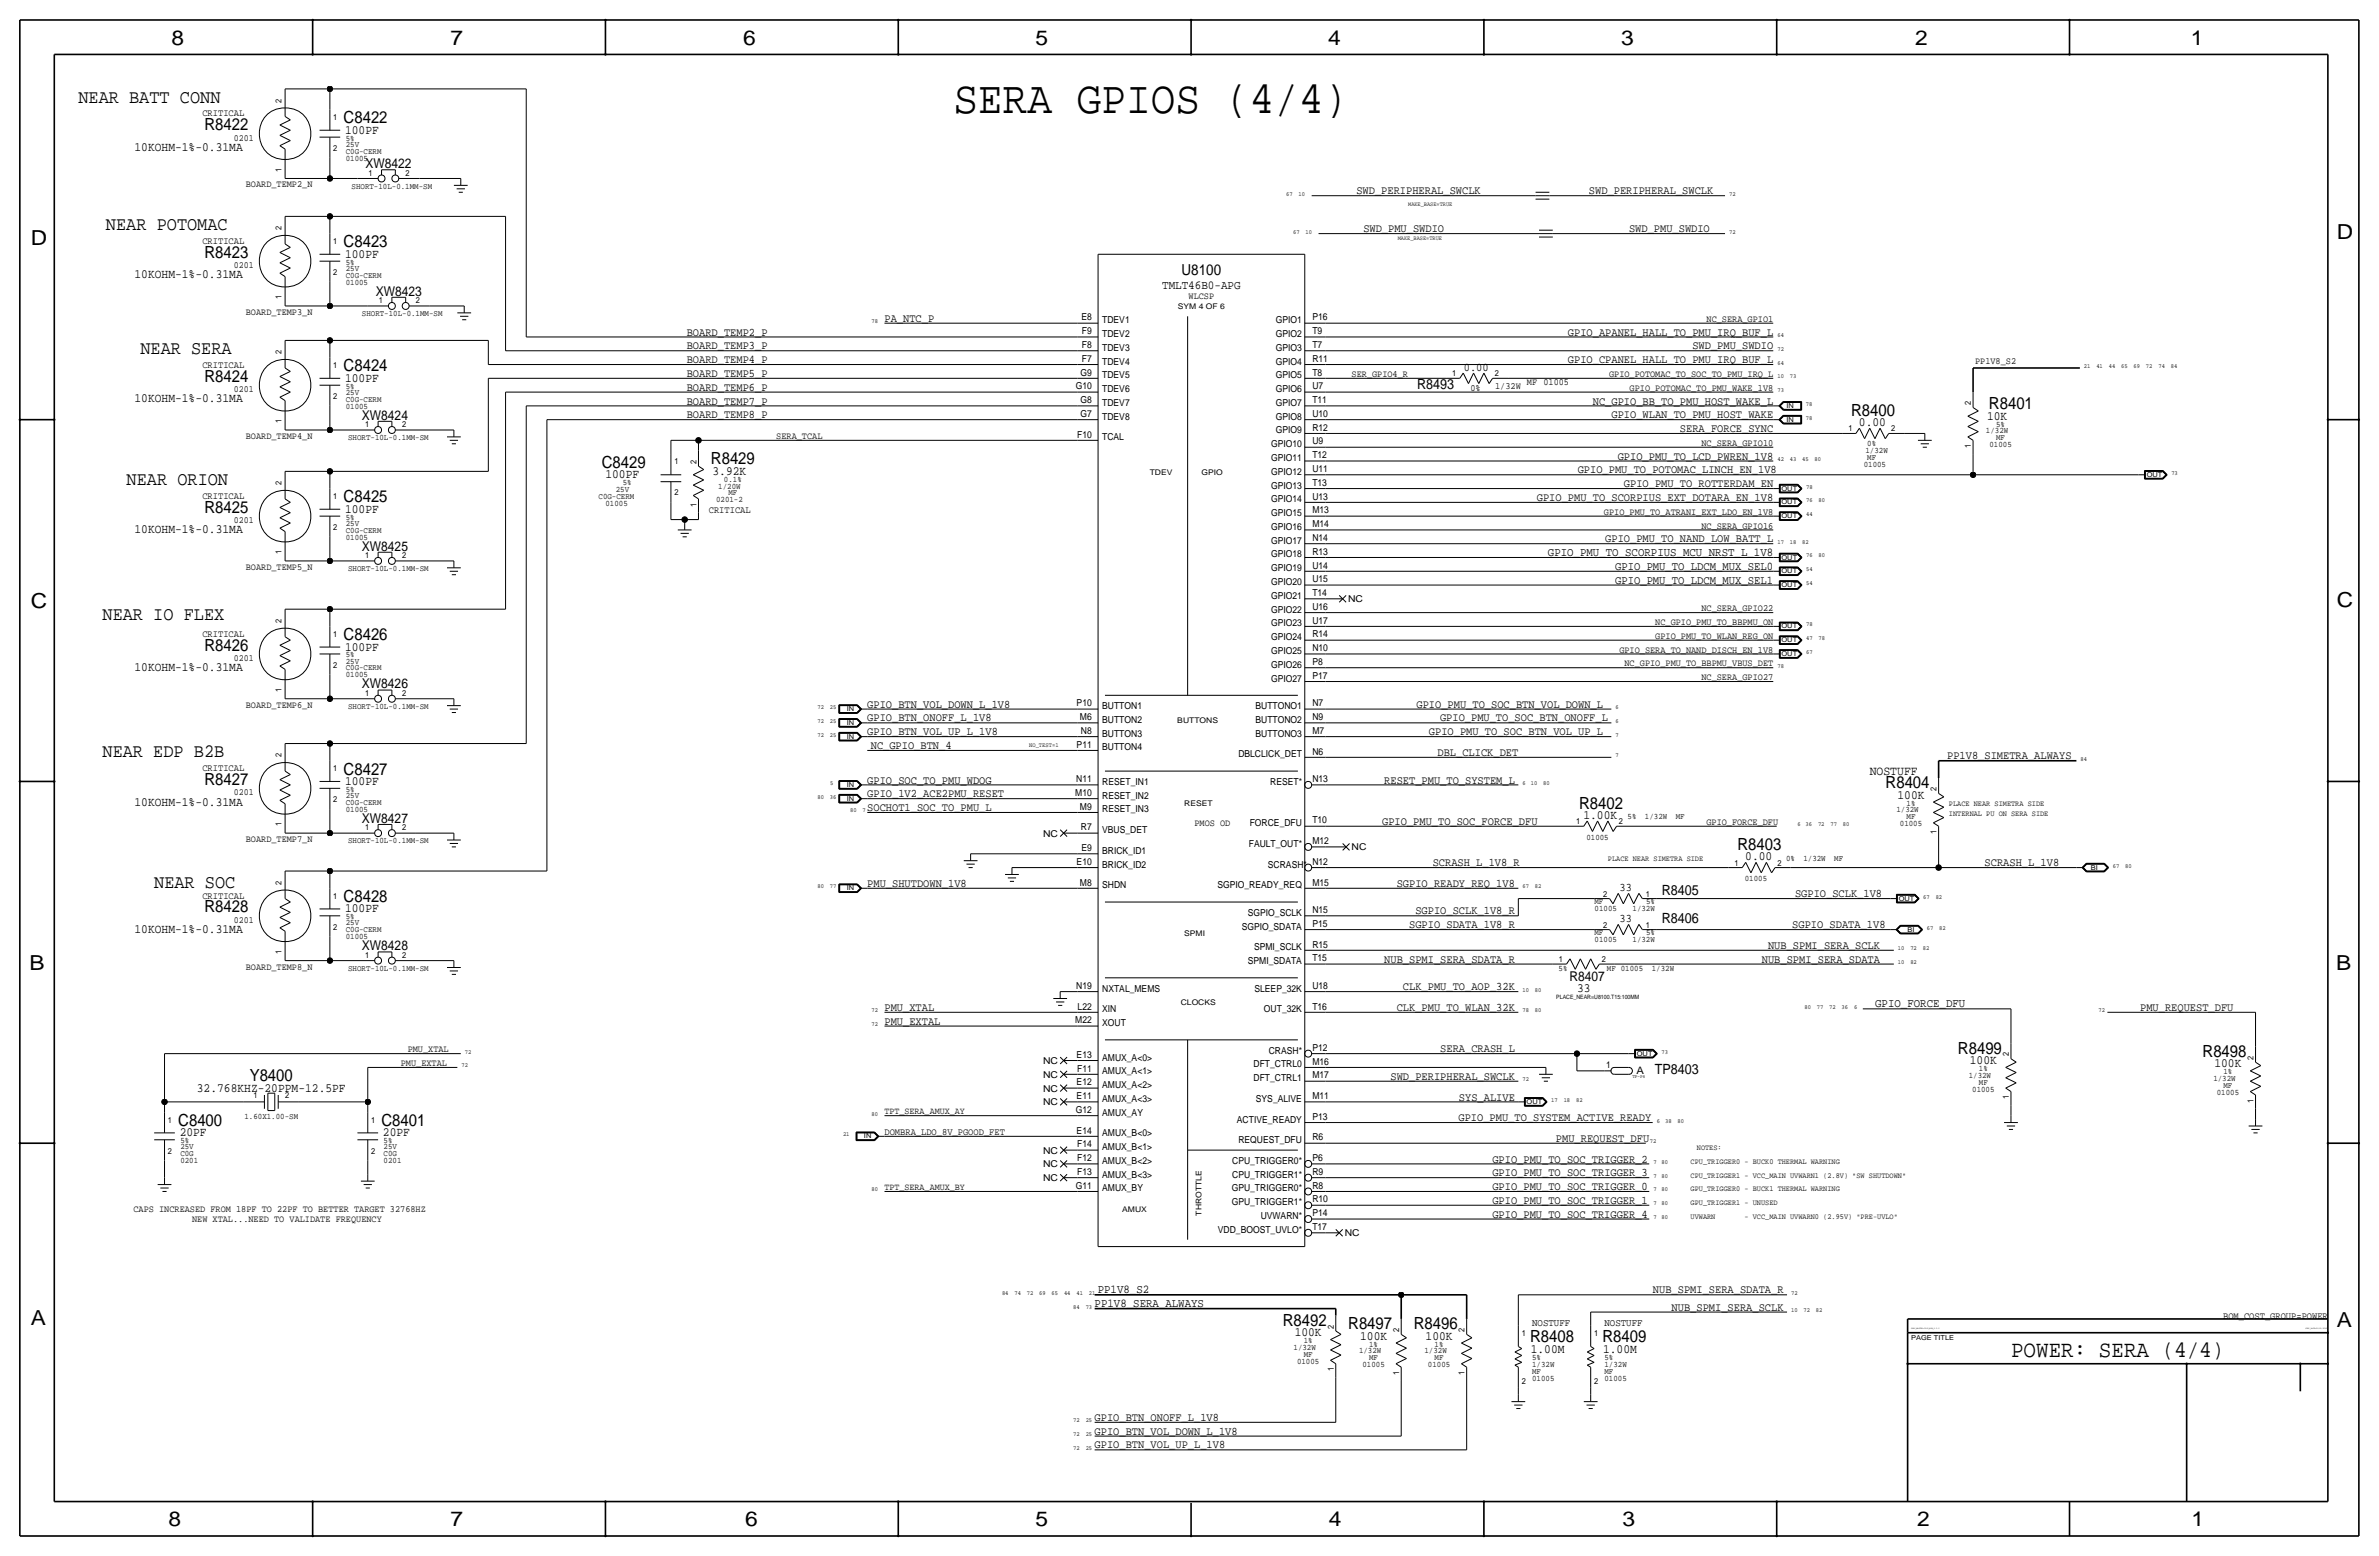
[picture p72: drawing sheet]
<svg xmlns="http://www.w3.org/2000/svg" width="877mm" height="574mm" viewBox="0 0 877 574" stroke-linecap="round" stroke-linejoin="round" font-family="sans-serif">
<defs><g id="words">
<text font-size="17" x="351.5" y="41.7">SERA GPIOS (4/4)</text>
<text font-size="8.6" x="741.4" y="500.1">POWER: SERA (4/4)</text>
<g font-size="7.6">
<text x="63.2" y="16.5">8</text>
<text x="166.1" y="16.5">7</text>
<text x="274" y="16.5">6</text>
<text x="381.7" y="16.5">5</text>
<text x="489.7" y="16.5">4</text>
<text x="597.6" y="16.5">3</text>
<text x="706.1" y="16.5">2</text>
<text x="807.7" y="16.5">1</text>
<text x="861.5" y="88.1">D</text>
<text x="11.4" y="90.4">D</text>
<text x="11.4" y="224.3">C</text>
<text x="861.5" y="223.8">C</text>
<text x="10.9" y="357.6">B</text>
<text x="861.3" y="357.4">B</text>
<text x="11.4" y="488.4">A</text>
<text x="861.5" y="489.2">A</text>
<text x="62.2" y="562.6">8</text>
<text x="166.1" y="562.6">7</text>
<text x="274.8" y="562.6">6</text>
<text x="381.7" y="562.6">5</text>
<text x="489.9" y="562.6">4</text>
<text x="598.1" y="562.6">3</text>
<text x="706.8" y="562.6">2</text>
<text x="807.9" y="562.6">1</text>
</g>
<g font-size="7">
<text x="28.9" y="37.8">NEAR BATT CONN</text>
<text x="39.1" y="84.8">NEAR POTOMAC</text>
<text x="51.8" y="130.6">NEAR SERA</text>
<text x="46.7" y="178.8">NEAR ORION</text>
<text x="37.8" y="228.3">NEAR IO FLEX</text>
<text x="37.8" y="279.1">NEAR EDP B2B</text>
<text x="56.8" y="327.4">NEAR SOC</text>
</g>
<g font-size="6.2">
<text x="126.7" y="45.5">C8422</text>
<text x="75.4" y="48">R8422</text>
<text x="75.4" y="95">R8423</text>
<text x="126.7" y="91.2">C8423</text>
<text x="126.7" y="136.9">C8424</text>
<text x="75.4" y="140.7">R8424</text>
<text x="682.5" y="153.4">R8400</text>
<text x="733.3" y="150.9">R8401</text>
<text x="221.8" y="172.5">C8429</text>
<text x="262.1" y="171.2">R8429</text>
<text x="126.7" y="185.2">C8425</text>
<text x="75.4" y="189">R8425</text>
<text x="75.4" y="239.8">R8426</text>
<text x="126.7" y="236">C8426</text>
<text x="126.7" y="285.5">C8427</text>
<text x="75.4" y="289.3">R8427</text>
<text x="695.2" y="290.6">R8404</text>
<text x="582.1" y="298.2">R8402</text>
<text x="640.6" y="313.4">R8403</text>
<text x="126.7" y="332.5">C8428</text>
<text x="75.4" y="336.3">R8428</text>
<text x="721.8" y="388.4">R8499</text>
<text x="812" y="389.6">R8498</text>
<text x="92.1" y="398.5">Y8400</text>
<text x="65.7" y="415">C8400</text>
<text x="140.7" y="415">C8401</text>
<text x="472.9" y="488.7">R8492</text>
<text x="497.1" y="490">R8497</text>
<text x="521.2" y="490">R8496</text>
<text x="564.1" y="494.8">R8408</text>
<text x="590.8" y="494.8">R8409</text>
</g>
<text font-size="5.6" x="435.6" y="101.3">U8100</text>
<g font-size="5.2">
<text x="522.5" y="143.3">R8493</text>
<text x="612.6" y="329.9">R8405</text>
<text x="612.6" y="340.1">R8406</text>
<text x="610.1" y="396">TP8403</text>
</g>
<g font-size="5">
<text x="134.7" y="62">XW8422</text>
<text x="138.5" y="109">XW8423</text>
<text x="133.4" y="154.7">XW8424</text>
<text x="133.4" y="202.9">XW8425</text>
<text x="133.4" y="253.7">XW8426</text>
<text x="133.4" y="303.3">XW8427</text>
<text x="133.4" y="350.3">XW8428</text>
<text x="578.6" y="361.7">R8407</text>
</g>
<g font-size="4.7">
<text x="127.2" y="49.3">100PF</text>
<text x="49.6" y="55.6">10KOHM-1%-0.31MA</text>
<text x="127.2" y="95">100PF</text>
<text x="49.6" y="102.6">10KOHM-1%-0.31MA</text>
<text x="127.2" y="140.7">100PF</text>
<text x="49.6" y="148.3">10KOHM-1%-0.31MA</text>
<text x="732.6" y="154.7">10K</text>
<text x="685.3" y="157">0.00</text>
<text x="223.2" y="176.3">100PF</text>
<text x="262.7" y="175">3.92K</text>
<text x="127.2" y="189">100PF</text>
<text x="49.6" y="196.6">10KOHM-1%-0.31MA</text>
<text x="127.2" y="239.8">100PF</text>
<text x="49.6" y="247.4">10KOHM-1%-0.31MA</text>
<text x="689.3" y="285.5">NOSTUFF</text>
<text x="127.2" y="289.3">100PF</text>
<text x="49.6" y="296.9">10KOHM-1%-0.31MA</text>
<text x="699.6" y="294.4">100K</text>
<text x="583.8" y="301.8">1.00K</text>
<text x="643.4" y="317">0.00</text>
<text x="127.2" y="336.3">100PF</text>
<text x="49.6" y="343.9">10KOHM-1%-0.31MA</text>
<text x="581.4" y="365.5">33</text>
<text x="726.2" y="392.2">100K</text>
<text x="816.4" y="393.4">100K</text>
<text x="72.6" y="402.3">32.768KHZ-20PPM-12.5PF</text>
<text x="66.2" y="418.8">20PF</text>
<text x="141.2" y="418.8">20PF</text>
<text x="477.3" y="492.5">100K</text>
<text x="501.4" y="493.8">100K</text>
<text x="525.6" y="493.8">100K</text>
<text x="564.3" y="498.6">1.00M</text>
<text x="591" y="498.6">1.00M</text>
</g>
<text font-size="4.5" x="428.4" y="106.4">TMLT46B0-APG</text>
<g font-size="4.4">
<text x="570.7" y="205">GPIO_PMU_TO_SCORPIUS_MCU_NRST_L_1V8</text>
<text x="595.4" y="210.1">GPIO_PMU_TO_LDCM_MUX_SEL0</text>
<text x="595.4" y="215.1">GPIO_PMU_TO_LDCM_MUX_SEL1</text>
<text x="691.3" y="371.3">GPIO_FORCE_DFU</text>
<text x="404.7" y="476.8">PP1V8_S2</text>
<text x="403.6" y="481.8">PP1V8_SERA_ALWAYS</text>
</g>
<g font-size="4.3">
<text x="500.1" y="71.6">SWD_PERIPHERAL_SWCLK</text>
<text x="585.8" y="71.6">SWD_PERIPHERAL_SWCLK</text>
<text x="502.6" y="85.6">SWD_PMU_SWDIO</text>
<text x="600.6" y="85.6">SWD_PMU_SWDIO</text>
<text x="326.1" y="118.6">PA_NTC_P</text>
<text x="253.2" y="123.7">BOARD_TEMP2_P</text>
<text x="578.1" y="123.7">GPIO_APANEL_HALL_TO_PMU_IRQ_BUF_L</text>
<text x="253.2" y="128.8">BOARD_TEMP3_P</text>
<text x="623.9" y="128.8">SWD_PMU_SWDIO</text>
<text x="253.2" y="133.9">BOARD_TEMP4_P</text>
<text x="539.7" y="136.7">0.00</text>
<text x="578.1" y="133.9">GPIO_CPANEL_HALL_TO_PMU_IRQ_BUF_L</text>
<text x="253.2" y="138.9">BOARD_TEMP5_P</text>
<text x="253.2" y="144">BOARD_TEMP6_P</text>
<text x="253.2" y="149.1">BOARD_TEMP7_P</text>
<text x="587.2" y="149.1">NC_GPIO_BB_TO_PMU_HOST_WAKE_L</text>
<text x="253.2" y="154.2">BOARD_TEMP8_P</text>
<text x="594.1" y="154.2">GPIO_WLAN_TO_PMU_HOST_WAKE</text>
<text x="619.4" y="159.3">SERA_FORCE_SYNC</text>
<text x="596.4" y="169.4">GPIO_PMU_TO_LCD_PWREN_1V8</text>
<text x="581.7" y="174.5">GPIO_PMU_TO_POTOMAC_LINCH_EN_1V8</text>
<text x="598.7" y="179.6">GPIO_PMU_TO_ROTTERDAM_EN</text>
<text x="566.6" y="184.7">GPIO_PMU_TO_SCORPIUS_EXT_DOTARA_EN_1V8</text>
<text x="591.8" y="199.9">GPIO_PMU_TO_NAND_LOW_BATT_L</text>
<text x="319.7" y="260.9">GPIO_BTN_VOL_DOWN_L_1V8</text>
<text x="522.2" y="260.9">GPIO_PMU_TO_SOC_BTN_VOL_DOWN_L</text>
<text x="319.7" y="265.9">GPIO_BTN_ONOFF_L_1V8</text>
<text x="530.9" y="265.9">GPIO_PMU_TO_SOC_BTN_ONOFF_L</text>
<text x="319.7" y="271">GPIO_BTN_VOL_UP_L_1V8</text>
<text x="526.8" y="271">GPIO_PMU_TO_SOC_BTN_VOL_UP_L</text>
<text x="321" y="276.1">NC_GPIO_BTN_4</text>
<text x="530" y="278.6">DBL_CLICK_DET</text>
<text x="717.9" y="279.9">PP1V8_SIMETRA_ALWAYS</text>
<text x="319.7" y="293.9">GPIO_1V2_ACE2PMU_RESET</text>
<text x="319.7" y="288.8">GPIO_SOC_TO_PMU_WDOG</text>
<text x="510.3" y="288.8">RESET_PMU_TO_SYSTEM_L</text>
<text x="319.7" y="299">SOCHOT1_SOC_TO_PMU_L</text>
<text x="509.5" y="304">GPIO_PMU_TO_SOC_FORCE_DFU</text>
<text x="528.2" y="319.3">SCRASH_L_1V8_R</text>
<text x="731.7" y="319.3">SCRASH_L_1V8</text>
<text x="319.7" y="326.9">PMU_SHUTDOWN_1V8</text>
<text x="514.9" y="326.9">SGPIO_READY_REQ_1V8</text>
<text x="597.1" y="328.4">33</text>
<text x="661.8" y="330.7">SGPIO_SCLK_1V8</text>
<text x="521.8" y="337.1">SGPIO_SCLK_1V8_R</text>
<text x="597.1" y="339.9">33</text>
<text x="519.5" y="342.1">SGPIO_SDATA_1V8_R</text>
<text x="660.7" y="342.1">SGPIO_SDATA_1V8</text>
<text x="651.8" y="349.8">NUB_SPMI_SERA_SCLK</text>
<text x="510.3" y="354.8">NUB_SPMI_SERA_SDATA_R</text>
<text x="649.5" y="354.8">NUB_SPMI_SERA_SDATA</text>
<text x="517.2" y="365">CLK_PMU_TO_AOP_32K</text>
<text x="326.1" y="372.6">PMU_XTAL</text>
<text x="326.1" y="377.7">PMU_EXTAL</text>
<text x="514.9" y="372.6">CLK_PMU_TO_WLAN_32K</text>
<text x="789" y="372.6">PMU_REQUEST_DFU</text>
<text x="531" y="387.9">SERA_CRASH_L</text>
<text x="512.6" y="398">SWD_PERIPHERAL_SWCLK</text>
<text x="537.9" y="405.6">SYS_ALIVE</text>
<text x="537.7" y="413.3">GPIO_PMU_TO_SYSTEM_ACTIVE_READY</text>
<text x="573.6" y="420.9">PMU_REQUEST_DFU</text>
<text x="550.2" y="428.5">GPIO_PMU_TO_SOC_TRIGGER_2</text>
<text x="550.2" y="433.6">GPIO_PMU_TO_SOC_TRIGGER_3</text>
<text x="550.2" y="443.7">GPIO_PMU_TO_SOC_TRIGGER_1</text>
<text x="550.2" y="438.7">GPIO_PMU_TO_SOC_TRIGGER_0</text>
<text x="550.2" y="448.8">GPIO_PMU_TO_SOC_TRIGGER_4</text>
<text x="609.4" y="476.8">NUB_SPMI_SERA_SDATA_R</text>
<text x="616.3" y="483.1">NUB_SPMI_SERA_SCLK</text>
<text x="403.6" y="523.7">GPIO_BTN_ONOFF_L_1V8</text>
<text x="403.6" y="528.8">GPIO_BTN_VOL_DOWN_L_1V8</text>
<text x="403.6" y="533.9">GPIO_BTN_VOL_UP_L_1V8</text>
</g>
<g font-size="3.8">
<text x="603.3" y="395.8">A</text>
<text x="564.8" y="488.7">NOSTUFF</text>
<text x="591.5" y="488.7">NOSTUFF</text>
</g>
<g font-size="3.6">
<text x="74.6" y="42.9">CRITICAL</text>
<text x="74.6" y="89.9">CRITICAL</text>
<text x="74.6" y="135.6">CRITICAL</text>
<text x="74.6" y="183.9">CRITICAL</text>
<text x="261.3" y="189">CRITICAL</text>
<text x="74.6" y="234.7">CRITICAL</text>
<text x="74.6" y="284.2">CRITICAL</text>
<text x="74.6" y="331.2">CRITICAL</text>
<text x="326.1" y="418.3">DOMBRA_LDO_8V_PGOOD_FET</text>
<text x="819.6" y="486.2">BOM_COST_GROUP=POWER</text>
</g>
<g font-size="3.5">
<text x="86.2" y="51.8">0201</text>
<text x="90.6" y="69.1">BOARD_TEMP2_N</text>
<text x="86.2" y="98.8">0201</text>
<text x="438.2" y="110.2">WLCSP</text>
<text x="90.6" y="116.1">BOARD_TEMP3_N</text>
<text x="398.7" y="118.1">E8</text>
<text x="406.3" y="119.1">TDEV1</text>
<text x="470.4" y="119.1">GPIO1</text>
<text x="483.8" y="118.1">P16</text>
<text x="629.2" y="118.6">NC_SERA_GPIO1</text>
<text x="398.9" y="123.2">F9</text>
<text x="406.3" y="124.2">TDEV2</text>
<text x="470.4" y="124.2">GPIO2</text>
<text x="483.8" y="123.2">T9</text>
<text x="398.9" y="128.3">F8</text>
<text x="406.3" y="129.3">TDEV3</text>
<text x="470.4" y="129.3">GPIO3</text>
<text x="483.8" y="128.3">T7</text>
<text x="398.9" y="133.4">F7</text>
<text x="406.3" y="134.4">TDEV4</text>
<text x="470.4" y="134.4">GPIO4</text>
<text x="483.8" y="133.4">R11</text>
<text x="728.2" y="134.1">PP1V8_S2</text>
<text x="396.6" y="143.5">G10</text>
<text x="398.3" y="138.4">G9</text>
<text x="406.3" y="139.4">TDEV5</text>
<text x="470.4" y="139.4">GPIO5</text>
<text x="483.8" y="143.5">U7</text>
<text x="483.8" y="138.4">T8</text>
<text x="498.3" y="138.9">SER_GPIO4_R</text>
<text x="551.2" y="143.3">1/32W</text>
<text x="563" y="142">MF 01005</text>
<text x="593.2" y="138.9">GPIO_POTOMAC_TO_SOC_TO_PMU_IRQ_L</text>
<text x="86.2" y="144.5">0201</text>
<text x="398.3" y="148.6">G8</text>
<text x="406.3" y="144.5">TDEV6</text>
<text x="406.3" y="149.6">TDEV7</text>
<text x="470.4" y="144.5">GPIO6</text>
<text x="470.4" y="149.6">GPIO7</text>
<text x="483.8" y="148.6">T11</text>
<text x="542.1" y="144">0%</text>
<text x="600.8" y="144">GPIO_POTOMAC_TO_PMU_WAKE_1V8</text>
<text x="398.3" y="153.7">G7</text>
<text x="406.3" y="154.7">TDEV8</text>
<text x="470.4" y="154.7">GPIO8</text>
<text x="483.8" y="153.7">U10</text>
<text x="90.6" y="161.8">BOARD_TEMP4_N</text>
<text x="286.2" y="161.8">SERA_TCAL</text>
<text x="397.1" y="161.3">F10</text>
<text x="470.4" y="159.8">GPIO9</text>
<text x="483.8" y="158.8">R12</text>
<text x="406.3" y="162.3">TCAL</text>
<text x="468.6" y="164.8">GPIO10</text>
<text x="483.8" y="163.8">U9</text>
<text x="627.3" y="164.3">NC_SERA_GPIO10</text>
<text x="468.6" y="169.9">GPIO11</text>
<text x="483.8" y="174">U11</text>
<text x="483.8" y="168.9">T12</text>
<text x="468.6" y="175">GPIO12</text>
<text x="483.8" y="179.1">T13</text>
<text x="468.6" y="185.2">GPIO14</text>
<text x="468.6" y="180.1">GPIO13</text>
<text x="483.8" y="184.2">U13</text>
<text x="468.6" y="190.2">GPIO15</text>
<text x="483.8" y="189.2">M13</text>
<text x="591.3" y="189.7">GPIO_PMU_TO_ATRANI_EXT_LDO_EN_1V8</text>
<text x="86.2" y="192.8">0201</text>
<text x="468.6" y="195.3">GPIO16</text>
<text x="483.8" y="194.3">M14</text>
<text x="627.3" y="194.8">NC_SERA_GPIO16</text>
<text x="468.6" y="200.4">GPIO17</text>
<text x="483.8" y="199.4">N14</text>
<text x="468.6" y="205.5">GPIO18</text>
<text x="483.8" y="209.6">U14</text>
<text x="483.8" y="204.5">R13</text>
<text x="90.6" y="210.1">BOARD_TEMP5_N</text>
<text x="468.6" y="210.6">GPIO19</text>
<text x="468.6" y="215.6">GPIO20</text>
<text x="483.8" y="214.6">U15</text>
<text x="468.6" y="220.7">GPIO21</text>
<text x="483.8" y="219.7">T14</text>
<text x="497" y="222">NC</text>
<text x="468.6" y="225.8">GPIO22</text>
<text x="483.8" y="224.8">U16</text>
<text x="627.3" y="225.3">NC_SERA_GPIO22</text>
<text x="468.6" y="230.9">GPIO23</text>
<text x="483.8" y="229.9">U17</text>
<text x="610.3" y="230.4">NC_GPIO_PMU_TO_BBPMU_ON</text>
<text x="468.6" y="236">GPIO24</text>
<text x="483.8" y="235">R14</text>
<text x="610.3" y="235.5">GPIO_PMU_TO_WLAN_REG_ON</text>
<text x="86.2" y="243.6">0201</text>
<text x="468.6" y="241">GPIO25</text>
<text x="483.8" y="245.1">P8</text>
<text x="483.8" y="240">N10</text>
<text x="597" y="240.5">GPIO_SERA_TO_NAND_DISCH_EN_1V8</text>
<text x="598.9" y="245.6">NC_GPIO_PMU_TO_BBPMU_VBUS_DET</text>
<text x="468.6" y="246.1">GPIO26</text>
<text x="468.6" y="251.2">GPIO27</text>
<text x="483.8" y="250.2">P17</text>
<text x="627.3" y="250.7">NC_SERA_GPIO27</text>
<text x="90.6" y="260.9">BOARD_TEMP6_N</text>
<text x="396.9" y="260.4">P10</text>
<text x="406.3" y="261.4">BUTTON1</text>
<text x="462.8" y="261.4">BUTTONO1</text>
<text x="483.8" y="260.4">N7</text>
<text x="398.2" y="265.4">M6</text>
<text x="406.3" y="266.4">BUTTON2</text>
<text x="462.8" y="266.4">BUTTONO2</text>
<text x="483.8" y="265.4">N9</text>
<text x="396.9" y="275.6">P11</text>
<text x="398.5" y="270.5">N8</text>
<text x="406.3" y="271.5">BUTTON3</text>
<text x="462.8" y="271.5">BUTTONO3</text>
<text x="483.8" y="270.5">M7</text>
<text x="406.3" y="276.6">BUTTON4</text>
<text x="456.5" y="279.1">DBLCLICK_DET</text>
<text x="483.8" y="278.1">N6</text>
<text x="86.2" y="293.1">0201</text>
<text x="396.4" y="293.4">M10</text>
<text x="396.8" y="288.3">N11</text>
<text x="406.3" y="289.3">RESET_IN1</text>
<text x="468.3" y="289.3">RESET*</text>
<text x="483.8" y="288.3">N13</text>
<text x="398.2" y="298.5">M9</text>
<text x="406.3" y="299.5">RESET_IN3</text>
<text x="406.3" y="294.4">RESET_IN2</text>
<text x="440.4" y="304.5">PMOS OD</text>
<text x="460.7" y="304.5">FORCE_DFU</text>
<text x="483.8" y="303.5">T10</text>
<text x="629.1" y="304">GPIO_FORCE_DFU</text>
<text x="90.6" y="310.4">BOARD_TEMP7_N</text>
<text x="384.6" y="308.4">NC</text>
<text x="398.5" y="306.1">R7</text>
<text x="406.3" y="307.1">VBUS_DET</text>
<text x="483.8" y="311.2">M12</text>
<text x="398.7" y="313.7">E9</text>
<text x="406.3" y="314.7">BRICK_ID1</text>
<text x="460.4" y="312.2">FAULT_OUT*</text>
<text x="498.3" y="313.4">NC</text>
<text x="396.9" y="318.8">E10</text>
<text x="406.3" y="319.8">BRICK_ID2</text>
<text x="467.4" y="319.8">SCRASH*</text>
<text x="483.8" y="318.8">N12</text>
<text x="398.2" y="326.4">M8</text>
<text x="406.3" y="327.4">SHDN</text>
<text x="448.8" y="327.4">SGPIO_READY_REQ</text>
<text x="483.8" y="326.4">M15</text>
<text x="86.2" y="340.1">0201</text>
<text x="460" y="337.6">SGPIO_SCLK</text>
<text x="483.8" y="341.6">P15</text>
<text x="483.8" y="336.6">N15</text>
<text x="457.8" y="342.6">SGPIO_SDATA</text>
<text x="462.3" y="350.3">SPMI_SCLK</text>
<text x="483.8" y="349.3">R15</text>
<text x="90.6" y="357.4">BOARD_TEMP8_N</text>
<text x="460" y="355.3">SPMI_SDATA</text>
<text x="483.8" y="354.3">T15</text>
<text x="396.8" y="364.5">N19</text>
<text x="406.3" y="365.5">NXTAL_MEMS</text>
<text x="462.5" y="365.5">SLEEP_32K</text>
<text x="483.8" y="364.5">U18</text>
<text x="396.4" y="377.2">M22</text>
<text x="397.3" y="372.1">L22</text>
<text x="406.3" y="373.1">XIN</text>
<text x="466" y="373.1">OUT_32K</text>
<text x="483.8" y="372.1">T16</text>
<text x="406.3" y="378.2">XOUT</text>
<text x="150.3" y="387.9">PMU_XTAL</text>
<text x="396.9" y="389.9">E13</text>
<text x="467.8" y="388.4">CRASH*</text>
<text x="483.8" y="387.4">P12</text>
<text x="147.8" y="392.9">PMU_EXTAL</text>
<text x="384.6" y="392.2">NC</text>
<text x="397.1" y="395">F11</text>
<text x="406.3" y="390.9">AMUX_A&lt;0&gt;</text>
<text x="406.3" y="396">AMUX_A&lt;1&gt;</text>
<text x="462.1" y="393.4">DFT_CTRL0</text>
<text x="483.8" y="392.4">M16</text>
<text x="592.1" y="393.7">1</text>
<text x="384.6" y="397.3">NC</text>
<text x="396.9" y="400.1">E12</text>
<text x="406.3" y="401.1">AMUX_A&lt;2&gt;</text>
<text x="462.1" y="398.5">DFT_CTRL1</text>
<text x="483.8" y="397.5">M17</text>
<text x="384.6" y="407.4">NC</text>
<text x="384.6" y="402.3">NC</text>
<text x="396.9" y="405.1">E11</text>
<text x="406.3" y="406.1">AMUX_A&lt;3&gt;</text>
<text x="463" y="406.1">SYS_ALIVE</text>
<text x="483.8" y="405.1">M11</text>
<text x="326.1" y="410.7">TPT_SERA_AMUX_AY</text>
<text x="396.6" y="410.2">G12</text>
<text x="406.3" y="411.2">AMUX_AY</text>
<text x="456" y="413.8">ACTIVE_READY</text>
<text x="483.8" y="412.8">P13</text>
<text x="396.9" y="417.8">E14</text>
<text x="406.3" y="418.8">AMUX_B&lt;0&gt;</text>
<text x="384.6" y="425.2">NC</text>
<text x="397.1" y="422.9">F14</text>
<text x="406.3" y="423.9">AMUX_B&lt;1&gt;</text>
<text x="456.5" y="421.4">REQUEST_DFU</text>
<text x="483.8" y="420.4">R6</text>
<text x="384.6" y="430.3">NC</text>
<text x="397.1" y="428">F12</text>
<text x="406.3" y="429">AMUX_B&lt;2&gt;</text>
<text x="454.3" y="429">CPU_TRIGGER0*</text>
<text x="483.8" y="428">P6</text>
<text x="384.6" y="435.4">NC</text>
<text x="397.1" y="433.1">F13</text>
<text x="406.3" y="434.1">AMUX_B&lt;3&gt;</text>
<text x="454.3" y="434.1">CPU_TRIGGER1*</text>
<text x="483.8" y="433.1">R9</text>
<text x="326.1" y="438.7">TPT_SERA_AMUX_BY</text>
<text x="396.6" y="438.2">G11</text>
<text x="406.3" y="439.2">AMUX_BY</text>
<text x="454.1" y="439.2">GPU_TRIGGER0*</text>
<text x="483.8" y="443.2">R10</text>
<text x="483.8" y="438.1">R8</text>
<text x="49.2" y="446.8">CAPS INCREASED FROM 18PF TO 22PF TO BETTER TARGET 32768HZ</text>
<text x="454.1" y="444.2">GPU_TRIGGER1*</text>
<text x="464.8" y="449.3">UVWARN*</text>
<text x="483.8" y="448.3">P14</text>
<text x="70.8" y="450.6">NEW XTAL...NEED TO VALIDATE FREQUENCY</text>
<text x="449" y="454.4">VDD_BOOST_UVLO*</text>
<text x="483.8" y="453.4">T17</text>
<text x="495.8" y="455.7">NC</text>
</g>
<g font-size="3.1">
<text x="103.8" y="37.8" transform="rotate(-90 103.8 37.8)">2</text>
<text x="122.9" y="44.2">1</text>
<text x="127.5" y="51.8">5%</text>
<text x="122.9" y="55.6">2</text>
<text x="127.5" y="56.6">C0G-CERM</text>
<text x="127.5" y="54.1">25V</text>
<text x="127.5" y="59.2">01005</text>
<text x="103.8" y="63.2" transform="rotate(-90 103.8 63.2)">1</text>
<text x="135.8" y="64.8">1</text>
<text x="149.6" y="64.8">2</text>
<text x="129.6" y="69.6">SHORT-10L-0.1MM-SM</text>
<text x="103.8" y="84.8" transform="rotate(-90 103.8 84.8)">2</text>
<text x="122.9" y="89.9">1</text>
<text x="122.9" y="101.3">2</text>
<text x="127.5" y="99.8">25V</text>
<text x="127.5" y="97.5">5%</text>
<text x="127.5" y="104.9">01005</text>
<text x="127.5" y="102.4">C0G-CERM</text>
<text x="103.8" y="110.2" transform="rotate(-90 103.8 110.2)">1</text>
<text x="139.6" y="111.8">1</text>
<text x="153.4" y="111.8">2</text>
<text x="133.4" y="116.6">SHORT-10L-0.1MM-SM</text>
<text x="103.8" y="130.6" transform="rotate(-90 103.8 130.6)">2</text>
<text x="122.9" y="135.6">1</text>
<text x="127.5" y="143.3">5%</text>
<text x="535.4" y="138.7">1</text>
<text x="551.1" y="138.7">2</text>
<text x="122.9" y="147.1">2</text>
<text x="127.5" y="145.5">25V</text>
<text x="127.5" y="148.1">C0G-CERM</text>
<text x="726.6" y="149.4" transform="rotate(-90 726.6 149.4)">2</text>
<text x="103.8" y="156" transform="rotate(-90 103.8 156)">1</text>
<text x="127.5" y="150.6">01005</text>
<text x="134.6" y="157.5">1</text>
<text x="148.3" y="157.5">2</text>
<text x="681.4" y="159">1</text>
<text x="697.2" y="159">2</text>
<text x="732.2" y="159.8">1/32W</text>
<text x="735.9" y="157.2">5%</text>
<text x="128.4" y="162.3">SHORT-10L-0.1MM-SM</text>
<text x="687.7" y="166.9">1/32W</text>
<text x="688.4" y="164.3">0%</text>
<text x="726.6" y="165.1" transform="rotate(-90 726.6 165.1)">1</text>
<text x="733.4" y="164.8">01005</text>
<text x="735.9" y="162.3">MF</text>
<text x="248.6" y="171.2">1</text>
<text x="256.7" y="170.9" transform="rotate(-90 256.7 170.9)">2</text>
<text x="687.1" y="172">01005</text>
<text x="688.4" y="169.4">MF</text>
<text x="103.8" y="178.8" transform="rotate(-90 103.8 178.8)">2</text>
<text x="229.6" y="178.8">5%</text>
<text x="266.9" y="177.5">0.1%</text>
<text x="122.9" y="183.9">1</text>
<text x="220.7" y="183.9">C0G-CERM</text>
<text x="227" y="181.4">25V</text>
<text x="248.6" y="182.6">2</text>
<text x="264" y="185.2">0201-2</text>
<text x="264.8" y="180.1">1/20W</text>
<text x="268.6" y="182.6">MF</text>
<text x="127.5" y="191.5">5%</text>
<text x="223.2" y="186.4">01005</text>
<text x="256.7" y="186.7" transform="rotate(-90 256.7 186.7)">1</text>
<text x="122.9" y="195.3">2</text>
<text x="127.5" y="193.8">25V</text>
<text x="127.5" y="196.3">C0G-CERM</text>
<text x="127.5" y="198.9">01005</text>
<text x="103.8" y="204.2" transform="rotate(-90 103.8 204.2)">1</text>
<text x="134.6" y="205.7">1</text>
<text x="148.3" y="205.7">2</text>
<text x="128.4" y="210.6">SHORT-10L-0.1MM-SM</text>
<text x="103.8" y="229.6" transform="rotate(-90 103.8 229.6)">2</text>
<text x="122.9" y="234.7">1</text>
<text x="127.5" y="244.6">25V</text>
<text x="127.5" y="242.3">5%</text>
<text x="122.9" y="246.1">2</text>
<text x="127.5" y="249.7">01005</text>
<text x="127.5" y="247.1">C0G-CERM</text>
<text x="103.8" y="255" transform="rotate(-90 103.8 255)">1</text>
<text x="134.6" y="256.5">1</text>
<text x="148.3" y="256.5">2</text>
<text x="128.4" y="261.4">SHORT-10L-0.1MM-SM</text>
<text x="103.8" y="279.1" transform="rotate(-90 103.8 279.1)">2</text>
<text x="122.9" y="284.2">1</text>
<text x="127.5" y="291.8">5%</text>
<text x="713.9" y="291.6" transform="rotate(-90 713.9 291.6)">2</text>
<text x="122.9" y="295.7">2</text>
<text x="127.5" y="296.7">C0G-CERM</text>
<text x="127.5" y="299.2">01005</text>
<text x="127.5" y="294.1">25V</text>
<text x="699.2" y="299.5">1/32W</text>
<text x="702.9" y="296.9">1%</text>
<text x="103.8" y="304.5" transform="rotate(-90 103.8 304.5)">1</text>
<text x="581.1" y="303.8">1</text>
<text x="596.8" y="303.8">2</text>
<text x="600" y="302">5%</text>
<text x="606.4" y="302">1/32W</text>
<text x="617.8" y="302">MF</text>
<text x="700.4" y="304.5">01005</text>
<text x="702.9" y="302">MF</text>
<text x="128.4" y="310.9">SHORT-10L-0.1MM-SM</text>
<text x="134.6" y="306.1">1</text>
<text x="148.3" y="306.1">2</text>
<text x="584.9" y="309.6">01005</text>
<text x="713.9" y="307.3" transform="rotate(-90 713.9 307.3)">1</text>
<text x="658.4" y="317.2">0%</text>
<text x="664.9" y="317.2">1/32W</text>
<text x="676.2" y="317.2">MF</text>
<text x="639.5" y="319">1</text>
<text x="655.3" y="319">2</text>
<text x="103.8" y="326.1" transform="rotate(-90 103.8 326.1)">2</text>
<text x="643.3" y="324.9">01005</text>
<text x="122.9" y="331.2">1</text>
<text x="587.8" y="333.2">MF</text>
<text x="587.9" y="335.8">01005</text>
<text x="591" y="330.5">2</text>
<text x="601.9" y="335.8">1/32W</text>
<text x="606.8" y="330.5">1</text>
<text x="606.9" y="333.2">5%</text>
<text x="127.5" y="338.8">5%</text>
<text x="127.5" y="341.1">25V</text>
<text x="591" y="341.9">2</text>
<text x="606.8" y="341.9">1</text>
<text x="122.9" y="342.6">2</text>
<text x="127.5" y="343.7">C0G-CERM</text>
<text x="127.5" y="346.2">01005</text>
<text x="587.8" y="344.7">MF</text>
<text x="587.9" y="347.2">01005</text>
<text x="601.9" y="347.2">1/32W</text>
<text x="606.9" y="344.7">5%</text>
<text x="103.8" y="351.5" transform="rotate(-90 103.8 351.5)">1</text>
<text x="134.6" y="353.1">1</text>
<text x="148.3" y="353.1">2</text>
<text x="128.4" y="357.9">SHORT-10L-0.1MM-SM</text>
<text x="574.6" y="357.9">5%</text>
<text x="574.7" y="354.6">1</text>
<text x="590.5" y="354.6">2</text>
<text x="592.4" y="357.9">MF 01005</text>
<text x="609" y="357.9">1/32W</text>
<text x="740.6" y="389.4" transform="rotate(-90 740.6 389.4)">2</text>
<text x="729.6" y="394.7">1%</text>
<text x="819.7" y="396">1%</text>
<text x="830.8" y="390.7" transform="rotate(-90 830.8 390.7)">2</text>
<text x="725.8" y="397.3">1/32W</text>
<text x="729.6" y="399.8">MF</text>
<text x="816" y="398.5">1/32W</text>
<text x="819.7" y="401.1">MF</text>
<text x="93.4" y="404.9">1</text>
<text x="105.1" y="404.9">2</text>
<text x="727.1" y="402.3">01005</text>
<text x="740.6" y="405.1" transform="rotate(-90 740.6 405.1)">1</text>
<text x="817.3" y="403.6">01005</text>
<text x="830.8" y="406.4" transform="rotate(-90 830.8 406.4)">1</text>
<text x="61.9" y="413.8">1</text>
<text x="90.1" y="412.5">1.60X1.00-SM</text>
<text x="136.9" y="413.8">1</text>
<text x="61.9" y="425.2">2</text>
<text x="66.5" y="423.7">25V</text>
<text x="66.5" y="421.4">5%</text>
<text x="136.9" y="425.2">2</text>
<text x="141.4" y="423.7">25V</text>
<text x="141.4" y="421.4">5%</text>
<text x="66.5" y="428.8">0201</text>
<text x="66.5" y="426.2">C0G</text>
<text x="141.4" y="428.8">0201</text>
<text x="141.4" y="426.2">C0G</text>
<text x="491.7" y="489.7" transform="rotate(-90 491.7 489.7)">2</text>
<text x="515.8" y="491" transform="rotate(-90 515.8 491)">2</text>
<text x="540" y="491" transform="rotate(-90 540 491)">2</text>
<text x="476.9" y="497.6">1/32W</text>
<text x="480.6" y="495">1%</text>
<text x="504.8" y="496.3">1%</text>
<text x="528.9" y="496.3">1%</text>
<text x="561" y="492.5">1</text>
<text x="587.7" y="492.5">1</text>
<text x="478.2" y="502.7">01005</text>
<text x="480.6" y="500.1">MF</text>
<text x="501" y="498.9">1/32W</text>
<text x="502.3" y="503.9">01005</text>
<text x="504.8" y="501.4">MF</text>
<text x="525.2" y="498.9">1/32W</text>
<text x="526.4" y="503.9">01005</text>
<text x="528.9" y="501.4">MF</text>
<text x="564.8" y="503.9">1/32W</text>
<text x="564.8" y="501.4">5%</text>
<text x="591.5" y="501.4">5%</text>
<text x="591.5" y="503.9">1/32W</text>
<text x="491.7" y="505.5" transform="rotate(-90 491.7 505.5)">1</text>
<text x="515.8" y="506.7" transform="rotate(-90 515.8 506.7)">1</text>
<text x="540" y="506.7" transform="rotate(-90 540 506.7)">1</text>
<text x="564.8" y="509">01005</text>
<text x="564.8" y="506.5">MF</text>
<text x="591.5" y="506.5">MF</text>
<text x="591.5" y="509">01005</text>
<text x="561" y="510.3">2</text>
<text x="587.7" y="510.3">2</text>
</g>
<g font-size="2.9">
<text x="434.3" y="114">SYM 4 OF 6</text>
<text x="423.9" y="175">TDEV</text>
<text x="442.9" y="175">GPIO</text>
<text x="434" y="266.4">BUTTONS</text>
<text x="436.6" y="296.9">RESET</text>
<text x="718.5" y="296.9">PLACE NEAR SIMETRA SIDE</text>
<text x="718.5" y="300.7">INTERNAL PU ON SERA SIDE</text>
<text x="592.8" y="317.2">PLACE NEAR SIMETRA SIDE</text>
<text x="436.6" y="345.2">SPMI</text>
<text x="435.3" y="370.6">CLOCKS</text>
<text x="625.6" y="423.9">NOTES:</text>
<text x="623.3" y="429">CPU_TRIGGER0 - BUCK0 THERMAL WARNING</text>
<text x="623.3" y="434.1">CPU_TRIGGER1 - VCC_MAIN UVWARN1 (2.8V) &quot;SW SHUTDOWN&quot;</text>
<text x="623.3" y="439.2">GPU_TRIGGER0 - BUCK1 THERMAL WARNING</text>
<text x="413.7" y="446.8">AMUX</text>
<text x="442.9" y="448.1" transform="rotate(-90 442.9 448.1)">THROTTLE</text>
<text x="623.3" y="449.3">UVWARN</text>
<text x="623.3" y="444.2">GPU_TRIGGER1 - UNUSED</text>
<text x="643.1" y="449.3">- VCC_MAIN UVWARN0 (2.95V) &quot;PRE-UVLO&quot;</text>
</g>
<g font-size="2.5">
<text x="658.6" y="150.4">IN</text>
<text x="658.6" y="155.4">IN</text>
<text x="791.4" y="175.8">OUT</text>
<text x="656.8" y="185.9">OUT</text>
<text x="656.8" y="180.8">OUT</text>
<text x="656.8" y="191">OUT</text>
<text x="656.8" y="206.2">OUT</text>
<text x="656.8" y="211.3">OUT</text>
<text x="656.8" y="216.4">OUT</text>
<text x="656.8" y="231.6">OUT</text>
<text x="656.8" y="236.7">OUT</text>
<text x="656.8" y="241.8">OUT</text>
<text x="312.2" y="262.1">IN</text>
<text x="312.2" y="267.2">IN</text>
<text x="312.2" y="272.3">IN</text>
<text x="312.2" y="290.1">IN</text>
<text x="312.2" y="295.1">IN</text>
<text x="770.8" y="320.5">BI</text>
<text x="312.2" y="328.2">IN</text>
<text x="700" y="332">OUT</text>
<text x="703.2" y="343.4">BI</text>
<text x="603.5" y="389.1">OUT</text>
<text x="562.8" y="406.9">OUT</text>
<text x="318.5" y="419.6">IN</text>
<text x="704.5" y="493.8">PAGE TITLE</text>
</g>
<g font-size="2.3">
<text x="474.2" y="72.1">67</text>
<text x="478.7" y="72.1">10</text>
<text x="637.5" y="72.1">72</text>
<text x="476.7" y="86.1">67</text>
<text x="481.3" y="86.1">10</text>
<text x="637.5" y="86.1">72</text>
<text x="321.3" y="119.1">78</text>
<text x="655.3" y="124.2">64</text>
<text x="655.3" y="129.3">72</text>
<text x="655.3" y="134.4">64</text>
<text x="768.3" y="135.6">21</text>
<text x="772.9" y="135.6">41</text>
<text x="777.4" y="135.6">44</text>
<text x="782" y="135.6">65</text>
<text x="786.6" y="135.6">69</text>
<text x="791.2" y="135.6">72</text>
<text x="795.7" y="135.6">74</text>
<text x="800.3" y="135.6">84</text>
<text x="655.3" y="139.4">10</text>
<text x="659.8" y="139.4">73</text>
<text x="655.3" y="144.5">73</text>
<text x="665.7" y="149.6">78</text>
<text x="665.7" y="154.7">78</text>
<text x="655.3" y="169.9">42</text>
<text x="659.8" y="169.9">43</text>
<text x="664.4" y="169.9">45</text>
<text x="669" y="169.9">80</text>
<text x="800.5" y="175">73</text>
<text x="665.9" y="185.2">76</text>
<text x="665.9" y="180.1">78</text>
<text x="670.5" y="185.2">80</text>
<text x="665.9" y="190.2">44</text>
<text x="655.3" y="200.4">17</text>
<text x="659.8" y="200.4">18</text>
<text x="664.4" y="200.4">82</text>
<text x="665.9" y="205.5">76</text>
<text x="670.5" y="205.5">80</text>
<text x="665.9" y="210.6">54</text>
<text x="665.9" y="215.6">54</text>
<text x="665.9" y="230.9">78</text>
<text x="665.9" y="236">47</text>
<text x="670.5" y="236">78</text>
<text x="665.9" y="241">67</text>
<text x="655.3" y="246.1">78</text>
<text x="301.4" y="261.4">72</text>
<text x="306" y="261.4">25</text>
<text x="595.6" y="261.4">6</text>
<text x="301.4" y="266.4">72</text>
<text x="306" y="266.4">25</text>
<text x="595.6" y="266.4">6</text>
<text x="301.4" y="271.5">72</text>
<text x="306" y="271.5">25</text>
<text x="379.4" y="275.3">NO_TEST=1</text>
<text x="595.6" y="271.5">7</text>
<text x="595.6" y="279.1">7</text>
<text x="767" y="280.4">84</text>
<text x="306" y="289.3">5</text>
<text x="561.3" y="289.3">6</text>
<text x="564.3" y="289.3">10</text>
<text x="568.9" y="289.3">80</text>
<text x="301.4" y="294.4">80</text>
<text x="306" y="294.4">36</text>
<text x="313.4" y="299.5">80</text>
<text x="318" y="299.5">7</text>
<text x="662.6" y="304.5">6</text>
<text x="665.7" y="304.5">36</text>
<text x="670.3" y="304.5">72</text>
<text x="674.8" y="304.5">77</text>
<text x="679.4" y="304.5">80</text>
<text x="778.9" y="319.8">67</text>
<text x="783.5" y="319.8">80</text>
<text x="301.4" y="327.4">80</text>
<text x="306" y="327.4">77</text>
<text x="561.3" y="327.4">67</text>
<text x="565.9" y="327.4">82</text>
<text x="709.1" y="331.2">67</text>
<text x="713.6" y="331.2">82</text>
<text x="710.3" y="342.6">67</text>
<text x="714.9" y="342.6">82</text>
<text x="699.7" y="350.3">10</text>
<text x="704.3" y="350.3">72</text>
<text x="708.9" y="350.3">82</text>
<text x="699.7" y="355.3">10</text>
<text x="704.3" y="355.3">82</text>
<text x="561.3" y="365.5">10</text>
<text x="565.9" y="365.5">80</text>
<text x="665.2" y="371.9">80</text>
<text x="669.8" y="371.9">77</text>
<text x="674.4" y="371.9">72</text>
<text x="678.9" y="371.9">36</text>
<text x="683.5" y="371.9">6</text>
<text x="321.3" y="373.1">72</text>
<text x="561.3" y="373.1">78</text>
<text x="565.9" y="373.1">80</text>
<text x="773.6" y="373.1">72</text>
<text x="321.3" y="378.2">72</text>
<text x="171.4" y="388.4">72</text>
<text x="612.5" y="388.4">73</text>
<text x="170.1" y="393.4">72</text>
<text x="561.3" y="398.5">72</text>
<text x="571.9" y="406.1">17</text>
<text x="576.5" y="406.1">18</text>
<text x="581" y="406.1">82</text>
<text x="321.3" y="411.2">80</text>
<text x="610.8" y="413.8">6</text>
<text x="613.9" y="413.8">38</text>
<text x="618.4" y="413.8">80</text>
<text x="310.8" y="418.8">21</text>
<text x="608.3" y="421.4">72</text>
<text x="609.6" y="429">7</text>
<text x="612.6" y="429">80</text>
<text x="609.6" y="434.1">7</text>
<text x="612.6" y="434.1">80</text>
<text x="321.3" y="439.2">80</text>
<text x="609.6" y="439.2">7</text>
<text x="612.6" y="439.2">80</text>
<text x="609.6" y="444.2">7</text>
<text x="609.6" y="449.3">7</text>
<text x="612.6" y="444.2">80</text>
<text x="612.6" y="449.3">80</text>
<text x="369.4" y="477.3">84</text>
<text x="374" y="477.3">74</text>
<text x="378.6" y="477.3">72</text>
<text x="383.1" y="477.3">69</text>
<text x="387.7" y="477.3">65</text>
<text x="392.3" y="477.3">44</text>
<text x="396.8" y="477.3">41</text>
<text x="401.4" y="477.3">21</text>
<text x="660.4" y="477.3">72</text>
<text x="395.7" y="482.3">84</text>
<text x="400.3" y="482.3">73</text>
<text x="660.4" y="483.6">10</text>
<text x="664.9" y="483.6">72</text>
<text x="669.5" y="483.6">82</text>
<text x="395.7" y="524.3">72</text>
<text x="400.3" y="524.3">25</text>
<text x="395.7" y="529.3">72</text>
<text x="400.3" y="529.3">25</text>
<text x="395.7" y="534.4">72</text>
<text x="400.3" y="534.4">25</text>
</g>
<g font-size="2.2">
<text x="519.1" y="75.9">MAKE_BASE=TRUE</text>
<text x="515.3" y="88.6">MAKE_BASE=TRUE</text>
<text x="573.7" y="368">PLACE_NEAR=U8100.T15:100MM</text>
</g>
<text font-size="1.8" x="601.8" y="397.3">TP-P6</text>
<g font-size=".8">
<text x="704.5" y="490">SYNC_MASTER=J523_MLB_9.0.0</text>
<text x="849.9" y="490">SYNC_DATE=09/09/2020</text>
</g>
</g></defs>
<g fill="none" stroke="#000" stroke-width=".37">
<path d="M105.1 32.8h16.5zM105.1 32.8v10.1zM121.6 32.8h72.4zM121.6 32.8v7.6zM194 32.8v91.4zM103.2 49.9l3.8 1.9zM103.2 49.9l3.8-1.9zM103.2 46.1l3.8 1.9zM103.2 53.7l3.8-1.9zM103.2 53.7l1.9 1.3zM103.2 46.1l3.8-1.9zM105.1 42.9l1.9 1.3z"/>
<path d="M105.1 55v10.8zM117.8 48h7.6zM117.8 50.5h7.6zM121.6 58.2v7.6zM121.6 40.4v7.6zM121.6 50.5v7.7zM105.1 65.8h16.5zM105.1 79.8h16.5zM105.1 79.8v10.1zM121.6 65.8h10.2zM121.6 79.8h64.8zM121.6 79.8v6.3z"/>
<path d="M131.8 65.8h7.6zM140.7 62.6v1.9zM140.7 62.6h5zM145.7 62.6v1.9zM147 65.8h7.6zM154.6 65.8h15.3zM167.3 68.3h5.1zM168.4 69.6h3zM169.1 70.9h1.5zM169.9 65.8v2.5zM186.4 79.8v49.5zM483.6 72.1h82.5z"/>
<path d="M566.1 73.4h5.1zM566.1 72.1h5.1zM566.1 70.9h5.1zM571.2 72.1h64.8zM103.2 96.9l3.8 1.9zM103.2 96.9l3.8-1.9zM103.2 93.1l3.8 1.9zM103.2 93.1l3.8-1.9zM105.1 89.9l1.9 1.3zM117.8 93.7h7.6zM117.8 96.3h7.6zM121.6 86.1v7.6z"/>
<path d="M121.6 96.3v7.6zM404.8 93.7v365.8zM404.8 93.7h76.2zM481 93.7v365.8zM486.1 86.1h81.3zM567.4 87.4h5.1zM567.4 86.1h5.1zM567.4 84.8h5.1zM572.5 86.1h63.5zM103.2 100.7l3.8-1.9zM103.2 100.7l1.9 1.3zM105.1 112.8h16.5z"/>
<path d="M105.1 102v10.8zM121.6 112.8h14zM121.6 103.9v8.9zM135.6 112.8h7.6zM144.5 109.6v1.9zM144.5 109.6h5.1zM149.6 109.6v1.9zM150.8 112.8h7.6zM158.4 112.8h12.7zM168.6 115.3h5.1zM169.6 116.6h3.1zM170.4 117.9h1.5z"/>
<path d="M171.1 112.8v2.5zM326.1 119.1h71.1zM397.2 119.1h7.6zM437.8 116.6v139.7zM481 119.1h7.6zM488.6 119.1h165.1zM103.2 138.8l3.8 1.9zM103.2 138.8l3.8-1.9zM105.1 125.5h16.5zM105.1 135.6l1.9 1.3zM105.1 125.5v10.1zM117.8 139.4h7.6z"/>
<path d="M121.6 125.5h58.4zM121.6 125.5v6.3zM121.6 131.8v7.6zM180 134.4h217.2zM180 125.5v8.9zM180 139.4h217.2zM180 139.4v34.3zM186.4 129.3h210.8zM194 124.2h203.2zM397.2 129.3h7.6zM397.2 134.4h7.6zM397.2 124.2h7.6z"/>
<path d="M397.2 139.4h7.6zM481 124.2h7.6zM481 129.3h7.6zM481 134.4h7.6zM481 139.4h7.6zM488.6 129.3h165.1zM488.6 139.4h44.5zM488.6 134.4h165.1zM488.6 124.2h165.1zM533.1 139.4h5.1zM539.4 137.5l-1.2 1.9zM539.4 137.5l2 3.9z"/>
<path d="M543.3 137.5l-1.9 3.9zM543.3 137.5l1.9 3.9zM547.1 137.5l1.9 3.9zM547.1 137.5l-1.9 3.9zM550.3 139.4h5.7zM550.3 139.4l-1.3 2zM556 139.4h97.7zM103.2 142.6l3.8 1.9zM103.2 142.6l3.8-1.9zM103.2 146.4l3.8-1.9zM103.2 146.4l1.9 1.3zM105.1 158.5h16.5z"/>
<path d="M105.1 147.7v10.8zM117.8 142h7.6zM121.6 149.6v8.9zM121.6 158.5h8.9zM121.6 142v7.6zM130.5 158.5h7.6zM139.4 155.3v1.9zM139.4 155.3h5.1zM144.5 155.3v1.9zM145.7 158.5h7.7zM153.4 158.5h13.9zM167.3 158.5v2.5z"/>
<path d="M186.4 144.5h210.8zM186.4 144.5v80zM194 149.6v124.5zM194 149.6h203.2zM201.6 154.7v166.4zM201.6 154.7h195.6zM397.2 144.5h7.6zM397.2 149.6h7.6zM397.2 154.7h7.6zM481 144.5h7.6zM481 149.6h7.6zM481 154.7h7.6z"/>
<path d="M481 159.8h7.6zM488.6 149.6h165.1zM488.6 159.8h190.5zM488.6 154.7h165.1zM488.6 144.5h165.1zM653.7 149.6h2.6zM653.7 154.7h2.6zM655.8 149.6l1.6-1.6zM655.8 149.6l1.6 1.6zM655.8 154.7l1.6-1.6zM655.8 154.7l1.6 1.6zM656 149.6l1.5-1.5z"/>
<path d="M656 149.6l1.5 1.5zM656 154.7l1.5-1.5zM656 154.7l1.5 1.5zM656.1 149.6l1.4-1.4zM656.1 149.6l1.4 1.4zM656.1 154.7l1.4-1.4zM656.1 154.7l1.4 1.4zM656.3 149.6l1.3-1.3zM656.3 149.6l1.3 1.3zM656.3 154.7l1.3-1.3zM656.3 154.7l1.3 1.3zM657.4 148h6.8z"/>
<path d="M657.4 151.2h6.8zM657.4 153.1h6.8zM657.4 156.3h6.8zM657.5 148.1h6.6zM657.5 151.1h6.6zM657.5 153.2h6.6zM657.5 156.2h6.6zM657.5 148.2h6.5zM657.5 151h6.5zM657.5 153.3h6.5zM657.5 156.1h6.5zM657.6 148.3h6.3z"/>
<path d="M657.6 150.9h6.3zM657.6 153.4h6.3zM657.6 156h6.3zM663.9 148.3v2.6zM663.9 153.4v2.6zM664 148.2v2.8zM664 153.3v2.8zM664.1 148.1v3zM664.1 153.2v3zM664.2 148v3.2zM664.2 153.1v3.2zM679.1 159.8h5.1z"/>
<path d="M685.5 157.8l-1.3 2zM685.5 157.8l1.9 3.9zM689.3 157.8l-1.9 3.9zM689.3 157.8l1.9 3.9zM693.1 157.8l1.9 3.9zM693.1 157.8l-1.9 3.9zM696.3 159.8h5.7zM696.3 159.8l-1.3 1.9zM702 159.8h7.6zM709.6 159.8v2.5zM725.5 157.2l3.8 1.9zM725.5 153.4l3.8-1.9z"/>
<path d="M725.5 157.2l3.8-1.9zM725.5 153.4l3.8 1.9zM727.4 144.5v5.7zM727.4 150.2l1.9 1.3zM105.1 173.7h16.5zM105.1 173.7v10.2zM121.6 173.7h58.4zM121.6 173.7v6.4zM164.8 161h5.1zM165.8 162.3h3.1zM166.6 163.6h1.5zM243.5 175h7.7z"/>
<path d="M243.5 177.5h7.7zM247.3 162.3v5.1zM247.3 162.3h10.2zM247.3 167.4v7.6zM247.3 177.5v7.7zM255.6 178.8l3.8 1.9zM255.6 175l3.8-1.9zM255.6 178.8l3.8-1.9zM255.6 175l3.8 1.9zM257.5 162.3h139.7zM257.5 162.3v3.8zM257.5 166.1v5.7z"/>
<path d="M257.5 171.8l1.9 1.3zM397.2 162.3h7.6zM481 164.8h7.6zM481 169.9h7.6zM481 175h7.6zM488.6 175h238.8zM488.6 169.9h165.1zM488.6 164.8h165.1zM656 178.5h6.8zM656 178.5v3.2zM656.1 178.6h6.6zM656.1 178.6v3z"/>
<path d="M656.2 178.7h6.5zM656.2 178.7v2.8zM656.3 178.8h6.3zM656.3 178.8v2.6zM662.6 178.8l1.3 1.3zM662.7 178.7l1.4 1.4zM662.7 178.6l1.5 1.5zM662.8 178.5l1.6 1.6zM707.1 162.3h5.1zM708.1 163.6h3.1zM708.9 164.8h1.5zM725.5 161l1.9 1.3z"/>
<path d="M725.5 161l3.8-1.9zM727.4 175h61zM727.4 167.4v7.6zM727.4 162.3v5.1zM788.4 175h2.5zM790.6 173.4h6.8zM790.6 176.6h6.8zM790.6 173.4v3.2zM790.7 173.5h6.7zM790.7 173.5v3zM790.7 176.5h6.7zM790.8 173.6h6.5z"/>
<path d="M790.8 173.6v2.8zM790.8 176.4h6.5zM790.9 173.7h6.4zM790.9 173.7v2.6zM790.9 176.3h6.4zM797.3 173.7l1.2 1.3zM797.3 176.3l1.2-1.3zM797.3 173.6l1.4 1.4zM797.4 173.5l1.4 1.5zM797.4 173.4l1.6 1.6zM798.7 175l-1.4 1.4zM798.8 175l-1.4 1.5z"/>
<path d="M799 175l-1.6 1.6zM103.2 190.9l3.8 1.9zM103.2 190.9l3.8-1.9zM103.2 187l3.8 2zM103.2 194.7l3.8-1.9zM103.2 194.7l1.9 1.2zM103.2 187l3.8-1.8zM105.1 183.9l1.9 1.3zM105.1 195.9v10.9zM117.8 187.7h7.6zM117.8 190.2h7.6zM121.6 197.9v8.9z"/>
<path d="M121.6 180.1v7.6zM121.6 190.2v7.7zM247.3 191.5h5.1zM247.3 185.2v6.3zM249.9 195.3h5.1zM250.9 196.6h3zM251.7 197.9h1.5zM252.4 191.5h5.1zM252.4 191.5v1.3zM252.4 192.8v2.5zM255.6 182.6l1.9 1.3zM255.6 182.6l3.8-1.9z"/>
<path d="M257.5 189v2.5zM257.5 183.9v5.1zM481 195.3h7.6zM481 190.2h7.6zM481 185.2h7.6zM481 180.1h7.6zM488.6 180.1h165.1zM488.6 185.2h165.1zM488.6 190.2h165.1zM488.6 195.3h165.1zM653.7 185.2h2.6zM653.7 180.1h2.6z"/>
<path d="M653.7 190.2h2.6zM656 183.6h6.8zM656 186.7h6.8zM656 183.6v3.1zM656 181.7h6.8zM656 188.7h6.8zM656 191.8h6.8zM656 188.7v3.1zM656.1 183.7h6.6zM656.1 183.7v2.9zM656.1 186.6h6.6zM656.1 181.6h6.6z"/>
<path d="M656.1 188.8h6.6zM656.1 188.8v2.9zM656.1 191.7h6.6zM656.2 183.8h6.5zM656.2 183.8v2.7zM656.2 186.5h6.5zM656.2 181.5h6.5zM656.2 188.9h6.5zM656.2 188.9v2.7zM656.2 191.6h6.5zM656.3 183.9h6.3zM656.3 183.9v2.5z"/>
<path d="M656.3 186.4h6.3zM656.3 181.4h6.3zM656.3 189h6.3zM656.3 189v2.5zM656.3 191.5h6.3zM662.6 183.9l1.3 1.3zM662.6 186.4l1.3-1.2zM662.6 181.4l1.3-1.3zM662.6 189l1.3 1.2zM662.7 183.8l1.4 1.4zM662.7 186.5l1.4-1.3zM662.7 181.5l1.4-1.4z"/>
<path d="M662.7 188.9l1.4 1.3zM662.7 191.6l1.4-1.4zM662.7 183.7l1.5 1.5zM662.7 186.6l1.5-1.4zM662.7 181.6l1.5-1.5zM662.7 188.8l1.5 1.4zM662.7 191.7l1.5-1.5zM662.8 183.6l1.6 1.6zM662.8 186.7l1.6-1.5zM662.8 188.7l1.6 1.5zM662.8 191.8l1.6-1.6zM663.9 190.2l-1.3 1.3z"/>
<path d="M664.4 180.1l-1.6 1.6zM105.1 206.8h16.5zM121.6 206.8h8.9zM130.5 206.8h7.6zM139.4 203.6v1.9zM139.4 203.6h5.1zM144.5 203.6v1.9zM145.7 206.8h7.7zM153.4 206.8h13.9zM164.8 209.3h5.1zM165.8 210.6h3.1zM166.6 211.8h1.5z"/>
<path d="M167.3 206.8v2.5zM481 200.4h7.6zM481 205.5h7.6zM481 210.6h7.6zM481 215.6h7.6zM488.6 215.6h165.1zM488.6 210.6h165.1zM488.6 205.5h165.1zM488.6 200.4h165.1zM493.7 219.5l2.6 2.5zM496.3 219.5l-2.6 2.5zM653.7 205.5h2.6z"/>
<path d="M653.7 215.6h2.6zM653.7 210.6h2.6zM656 203.9h6.8zM656 207.1h6.8zM656 203.9v3.2zM656 214.1h6.8zM656 217.2h6.8zM656 214.1v3.1zM656 209h6.8zM656 212.1h6.8zM656 209v3.1zM656.1 204h6.6z"/>
<path d="M656.1 204v3zM656.1 207h6.6zM656.1 214.2h6.6zM656.1 214.2v2.9zM656.1 217.1h6.6zM656.1 209.1h6.6zM656.1 209.1v2.9zM656.1 212h6.6zM656.2 204.1h6.5zM656.2 204.1v2.8zM656.2 206.9h6.5zM656.2 214.3h6.5z"/>
<path d="M656.2 214.3v2.7zM656.2 217h6.5zM656.2 209.2h6.5zM656.2 209.2v2.7zM656.2 211.9h6.5zM656.3 204.2h6.3zM656.3 204.2v2.6zM656.3 206.8h6.3zM656.3 214.4h6.3zM656.3 214.4v2.5zM656.3 216.9h6.3zM656.3 209.3h6.3z"/>
<path d="M656.3 209.3v2.5zM656.3 211.8h6.3zM662.6 204.2l1.3 1.3zM662.6 214.4l1.3 1.2zM662.6 216.9l1.3-1.3zM662.6 209.3l1.3 1.3zM662.6 211.8l1.3-1.2zM662.7 204.1l1.4 1.4zM662.7 206.9l1.4-1.4zM662.7 214.3l1.4 1.3zM662.7 217l1.4-1.4zM662.7 209.2l1.4 1.4z"/>
<path d="M662.7 211.9l1.4-1.3zM662.7 204l1.5 1.5zM662.7 207l1.5-1.5zM662.7 214.2l1.5 1.4zM662.7 217.1l1.5-1.5zM662.7 209.1l1.5 1.5zM662.7 212l1.5-1.4zM662.8 203.9l1.6 1.6zM662.8 214.1l1.6 1.5zM662.8 217.2l1.6-1.6zM662.8 209l1.6 1.6zM662.8 212.1l1.6-1.5z"/>
<path d="M663.9 205.5l-1.3 1.3zM664.4 205.5l-1.6 1.6zM103.2 237.8l3.8 2zM103.2 237.8l3.8-1.8zM105.1 224.5h16.5zM105.1 234.7l1.9 1.3zM105.1 224.5v10.2zM117.8 238.5h7.6zM121.6 224.5h64.8zM121.6 224.5v6.4zM121.6 230.9v7.6zM481 220.7h7.6z"/>
<path d="M481 225.8h7.6zM481 236h7.6zM481 230.9h7.6zM488.6 230.9h165.1zM488.6 220.7h6.4zM488.6 225.8h165.1zM488.6 236h165.1zM653.7 236h2.6zM653.7 230.9h2.6zM656 239.5h6.8zM656 239.5v3.1zM656 234.4h6.8z"/>
<path d="M656 237.5h6.8zM656 234.4v3.1zM656 229.3h6.8zM656 232.5h6.8zM656 229.3v3.2zM656.1 239.6h6.6zM656.1 239.6v2.9zM656.1 234.5h6.6zM656.1 234.5v2.9zM656.1 237.4h6.6zM656.1 229.4h6.6zM656.1 229.4v3z"/>
<path d="M656.1 232.4h6.6zM656.2 239.7h6.5zM656.2 239.7v2.7zM656.2 234.6h6.5zM656.2 234.6v2.7zM656.2 237.3h6.5zM656.2 229.5h6.5zM656.2 229.5v2.8zM656.2 232.3h6.5zM656.3 239.8h6.3zM656.3 239.8v2.5zM656.3 234.7h6.3z"/>
<path d="M656.3 234.7v2.5zM656.3 237.2h6.3zM656.3 229.6h6.3zM656.3 229.6v2.6zM656.3 232.2h6.3zM662.6 239.8l1.3 1.2zM662.6 234.7l1.3 1.3zM662.6 237.2l1.3-1.2zM662.6 229.6l1.3 1.3zM662.7 239.7l1.4 1.3zM662.7 234.6l1.4 1.4zM662.7 237.3l1.4-1.3z"/>
<path d="M662.7 229.5l1.4 1.4zM662.7 232.3l1.4-1.4zM662.7 239.6l1.5 1.4zM662.7 234.5l1.5 1.5zM662.7 237.4l1.5-1.4zM662.7 229.4l1.5 1.5zM662.7 232.4l1.5-1.5zM662.8 239.5l1.6 1.5zM662.8 234.4l1.6 1.6zM662.8 229.3l1.6 1.6zM663.9 230.9l-1.3 1.3zM664.4 236l-1.6 1.5z"/>
<path d="M664.4 230.9l-1.6 1.6zM103.2 241.7l3.8 1.9zM103.2 241.7l3.8-1.9zM103.2 245.5l3.8-1.9zM103.2 245.5l1.9 1.2zM105.1 257.6h16.5zM105.1 246.7v10.9zM117.8 241h7.6zM121.6 248.7v8.9zM121.6 257.6h8.9zM121.6 241v7.7zM130.5 257.6h7.6z"/>
<path d="M139.4 254.4v1.9zM139.4 254.4h5.1zM144.5 254.4v1.9zM145.7 257.6h7.7zM153.4 257.6h13.9zM167.3 257.6v2.5zM309.3 259.8h6.8zM309.3 259.8v3.1zM309.4 259.9h6.6zM309.4 259.9v2.9zM309.5 260h6.5zM309.5 260v2.7z"/>
<path d="M316 260l1.3 1.4zM316 259.9l1.5 1.5zM316.1 259.8l1.6 1.6zM407.4 256.3h71.1zM481 246.1h7.6zM481 241h7.6zM481 251.2h7.6zM488.6 246.1h165.1zM488.6 251.2h165.1zM488.6 241h165.1zM653.7 241h2.6zM656 242.6h6.8z"/>
<path d="M656.1 242.5h6.6zM656.2 242.4h6.5zM656.3 242.3h6.3zM662.6 242.3l1.3-1.3zM662.7 242.4l1.4-1.4zM662.7 242.5l1.5-1.5zM664.4 241l-1.6 1.6zM105.1 274.1h16.5zM105.1 274.1v10.1zM121.6 274.1h72.4zM121.6 274.1v6.3zM164.8 260.1h5.1z"/>
<path d="M165.8 261.4h3.1zM166.6 262.6h1.5zM309.3 270h6.8zM309.3 270v3.1zM309.3 273.1h6.8zM309.3 264.9h6.8zM309.3 264.9v3.1zM309.3 268h6.8zM309.3 262.9h6.8zM309.4 270.1h6.6zM309.4 270.1v2.9zM309.4 273h6.6z"/>
<path d="M309.4 265h6.6zM309.4 265v2.9zM309.4 267.9h6.6zM309.4 262.8h6.6zM309.5 270.2h6.5zM309.5 270.2v2.7zM309.5 272.9h6.5zM309.5 265.1h6.5zM309.5 265.1v2.7zM309.5 267.8h6.5zM309.5 262.7h6.5zM309.6 270.3h6.3z"/>
<path d="M309.6 270.3v2.5zM309.6 272.8h6.3zM309.6 265.2h6.3zM309.6 265.2v2.5zM309.6 267.7h6.3zM309.6 260.1h6.3zM309.6 260.1v2.5zM309.6 262.6h6.3zM315.9 270.3l1.3 1.2zM315.9 265.2l1.3 1.2zM315.9 267.7l1.3-1.3zM315.9 260.1l1.3 1.3z"/>
<path d="M316 270.2l1.3 1.3zM316 272.9l1.3-1.4zM316 265.1l1.3 1.3zM316 267.8l1.3-1.4zM316 262.7l1.3-1.3zM316 270.1l1.5 1.4zM316 273l1.5-1.5zM316 265l1.5 1.4zM316 267.9l1.5-1.5zM316 262.8l1.5-1.4zM316.1 270l1.6 1.5zM316.1 273.1l1.6-1.6z"/>
<path d="M316.1 264.9l1.6 1.5zM316.1 268l1.6-1.6zM316.1 262.9l1.6-1.5zM317.2 271.5h2.5zM317.2 271.5l-1.3 1.3zM317.2 266.4h2.5zM317.2 261.4h2.5zM317.2 261.4l-1.3 1.2zM319.7 261.4h77.5zM319.7 271.5h77.5zM319.7 276.6h77.5zM319.7 266.4h77.5z"/>
<path d="M397.2 266.4h7.6zM397.2 276.6h7.6zM397.2 271.5h7.6zM397.2 261.4h7.6zM481 279.1h7.6zM481 271.5h7.6zM481 266.4h7.6zM481 261.4h7.6zM488.6 261.4h105.5zM488.6 266.4h105.5zM488.6 271.5h105.5zM488.6 279.1h105.5z"/>
<path d="M103.2 291.2l3.8 1.9zM103.2 291.2l3.8-1.9zM103.2 287.4l3.8 1.9zM103.2 295l3.8-1.9zM103.2 295l1.9 1.3zM103.2 287.4l3.8-1.9zM105.1 284.2l1.9 1.3zM105.1 296.3v10.8zM117.8 288h7.6zM117.8 290.6h7.6zM121.6 298.2v8.9zM121.6 280.4v7.6z"/>
<path d="M121.6 290.6v7.6zM309.3 292.8h6.8zM309.3 292.8v3.2zM309.3 296h6.8zM309.3 287.7h6.8zM309.3 287.7v3.2zM309.3 290.9h6.8zM309.4 292.9h6.6zM309.4 292.9v3zM309.4 295.9h6.6zM309.4 287.8h6.6zM309.4 287.8v3z"/>
<path d="M309.4 290.8h6.6zM309.5 293h6.5zM309.5 293v2.8zM309.5 295.8h6.5zM309.5 287.9h6.5zM309.5 287.9v2.8zM309.5 290.7h6.5zM309.6 293.1h6.3zM309.6 293.1v2.6zM309.6 295.7h6.3zM309.6 288h6.3zM309.6 288v2.6z"/>
<path d="M309.6 290.6h6.3zM315.9 293.1l1.3 1.3zM315.9 288l1.3 1.3zM315.9 290.6l1.3-1.3zM316 293l1.3 1.4zM316 295.8l1.3-1.4zM316 287.9l1.3 1.4zM316 290.7l1.3-1.4zM316 292.9l1.5 1.5zM316 295.9l1.5-1.5zM316 287.8l1.5 1.5zM316 290.8l1.5-1.5z"/>
<path d="M316.1 292.8l1.6 1.6zM316.1 287.7l1.6 1.6zM316.1 290.9l1.6-1.6zM317.2 294.4h2.5zM317.2 294.4l-1.3 1.3zM317.2 289.3h2.5zM317.7 294.4l-1.6 1.6zM319.7 294.4h77.5zM319.7 289.3h77.5zM319.7 299.5h77.5zM397.2 299.5h7.6zM397.2 294.4h7.6z"/>
<path d="M397.2 289.3h7.6zM407.4 284.2h71.1zM483.6 289.3h5zM488.6 289.3h71.2zM712.8 299.5l3.8 1.8zM712.8 295.7l3.8-2zM712.8 299.5l3.8-2zM712.8 295.7l3.8 1.8zM714.7 286.8v5.7zM714.7 292.5l1.9 1.2zM105.1 307.1h16.5zM121.6 307.1h8.9z"/>
<path d="M130.5 307.1h7.6zM139.4 303.9v1.9zM139.4 303.9h5.1zM144.5 303.9v1.9zM145.7 307.1h7.7zM153.4 307.1h13.9zM164.8 309.6h5.1zM165.8 310.9h3.1zM166.6 312.2h1.5zM167.3 307.1v2.5zM355.3 317.2h5.1zM356.3 318.5h3.1z"/>
<path d="M357.1 319.8h1.5zM357.8 314.7h39.4zM357.8 314.7v2.5zM373.1 319.8h24.1zM373.1 319.8v2.5zM390.9 308.4l2.5-2.6zM390.9 305.8l2.5 2.6zM392.1 307.1h5.1zM397.2 307.1h7.6zM397.2 314.7h7.6zM397.2 319.8h7.6zM481 304.5h7.6z"/>
<path d="M483.6 312.2h5zM483.6 319.8h5zM488.6 312.2h7.7zM488.6 319.8h148.6zM488.6 304.5h90.2zM495 310.9l2.5 2.5zM497.5 310.9l-2.5 2.5zM578.8 304.5h5.1zM585.2 302.6l-1.3 1.9zM585.2 302.6l1.9 3.9zM589 302.6l-1.9 3.9zM589 302.6l1.9 3.9z"/>
<path d="M592.8 302.6l1.9 3.9zM592.8 302.6l-1.9 3.9zM596 304.5h5.7zM596 304.5l-1.3 2zM601.7 304.5h53.3zM637.2 319.8h5.1zM643.6 317.9l-1.3 1.9zM643.6 317.9l1.9 3.8zM647.4 317.9l-1.9 3.8zM647.4 317.9l1.9 3.8zM651.2 317.9l1.9 3.8zM651.2 317.9l-1.9 3.8z"/>
<path d="M654.4 319.8h5.7zM654.4 319.8l-1.3 1.9zM660.1 319.8h54.6zM712.8 303.3l1.9 1.2zM712.8 303.3l3.8-2zM714.7 319.8h50.8zM714.7 309.6v10.2zM714.7 304.5v5.1zM765.5 319.8h2.5zM767.6 319.8l1.6 1.6zM767.7 319.8l1.5-1.5zM767.7 319.8l1.5 1.5z"/>
<path d="M767.9 319.8l1.4-1.4zM767.9 319.8l1.4 1.4zM768 319.8l1.3-1.3zM768 319.8l1.3 1.3zM769.2 318.2l-1.6 1.6zM769.2 318.2h6.6zM769.2 318.3h6.6zM769.3 318.4h6.4zM769.3 318.5h6.4zM775.7 318.5l1.2 1.3zM775.7 318.4l1.4 1.4zM775.8 318.3l1.4 1.5z"/>
<path d="M775.8 318.2l1.6 1.6zM777.4 319.8l-1.6 1.6zM103.2 338.2l3.8 1.9zM103.2 338.2l3.8-1.9zM103.2 334.4l3.8 1.9zM103.2 334.4l3.8-1.9zM105.1 321.1h16.5zM105.1 331.2l1.9 1.3zM105.1 321.1v10.1zM117.8 335h7.6zM117.8 337.6h7.6zM121.6 321.1h80z"/>
<path d="M121.6 321.1v6.3zM121.6 327.4v7.6zM121.6 337.6v7.6zM309.3 325.8h6.8zM309.3 325.8v3.2zM309.3 329h6.8zM309.4 325.9h6.6zM309.4 325.9v3zM309.4 328.9h6.6zM309.5 326h6.5zM309.5 326v2.8zM309.5 328.8h6.5z"/>
<path d="M309.6 326.1h6.3zM309.6 326.1v2.6zM309.6 328.7h6.3zM315.9 326.1l1.3 1.3zM315.9 328.7l1.3-1.3zM316 326l1.3 1.4zM316 325.9l1.5 1.5zM316 328.9l1.5-1.5zM316.1 325.8l1.6 1.6zM316.1 329l1.6-1.6zM317.2 327.4h2.5zM317.3 327.4l-1.3 1.4z"/>
<path d="M319.7 327.4h77.5zM370.5 322.3h5.1zM371.6 323.6h3zM372.3 324.9h1.5zM397.2 327.4h7.6zM407.4 332.5h71.1zM481 327.4h7.6zM481 337.6h7.6zM488.6 337.6h71.2zM488.6 327.4h71.2zM559.8 331.2v6.4zM559.8 331.2h27.9z"/>
<path d="M587.7 331.2h5.7zM593.4 331.2l1.3 1.9zM596.6 329.3l-1.9 3.8zM596.6 329.3l1.9 3.8zM600.4 329.3l1.9 3.8zM600.4 329.3l-1.9 3.8zM604.2 329.3l1.3 1.9zM604.2 329.3l-1.9 3.8zM605.5 331.2h5.1zM610.6 331.2h86.3zM696.9 331.2h2.6zM699.2 329.6h6.8z"/>
<path d="M699.2 329.6v3.2zM699.2 332.8h6.8zM699.3 329.7h6.6zM699.3 329.7v3zM699.3 332.7h6.6zM699.4 329.8h6.5zM699.4 329.8v2.8zM699.4 332.6h6.5zM699.5 329.9h6.3zM699.5 329.9v2.6zM699.5 332.5h6.3zM705.8 329.9l1.3 1.3z"/>
<path d="M705.9 329.8l1.3 1.4zM705.9 332.6l1.3-1.4zM705.9 332.7l1.5-1.5zM705.9 329.7l1.5 1.5zM706 329.6l1.5 1.6zM707.1 331.2l-1.3 1.3zM707.5 331.2l-1.5 1.6zM769.2 321.4h6.6zM769.2 321.3h6.6zM769.3 321.2h6.4zM769.3 321.1h6.4zM775.7 321.1l1.2-1.3z"/>
<path d="M775.7 321.2l1.4-1.4zM775.8 321.3l1.4-1.5zM103.2 342l3.8-1.9zM103.2 342l1.9 1.3zM105.1 354.1h16.5zM105.1 343.3v10.8zM121.6 354.1h8.9zM121.6 345.2v8.9zM130.5 354.1h7.6zM139.4 350.9v1.9zM139.4 350.9h5.1zM144.5 350.9v1.9z"/>
<path d="M145.7 354.1h7.7zM153.4 354.1h13.9zM164.8 356.6h5.1zM165.8 357.9h3.1zM166.6 359.2h1.5zM167.3 354.1v2.5zM481 350.3h7.6zM481 355.3h7.6zM481 342.6h7.6zM488.6 342.6h99.1zM488.6 355.3h83.9zM488.6 350.3h209.6z"/>
<path d="M572.5 355.3h5zM578.8 353.4l-1.3 1.9zM578.8 353.4l1.9 3.9zM582.6 353.4l-1.9 3.9zM582.6 353.4l2 3.9zM586.4 353.4l2 3.9zM586.4 353.4l-1.8 3.9zM587.7 342.6h5.7zM589.6 355.3h5.7zM589.6 355.3l-1.2 2zM593.4 342.6l1.3 2zM595.3 355.3h102.9z"/>
<path d="M596.6 340.7l-1.9 3.9zM596.6 340.7l1.9 3.9zM600.4 340.7l1.9 3.9zM600.4 340.7l-1.9 3.9zM604.2 340.7l1.3 1.9zM604.2 340.7l-1.9 3.9zM605.5 342.6h5.1zM610.6 342.6h86.3zM696.9 342.6h2.6zM699 342.6l1.6 1.6zM699.2 342.6l1.4 1.5zM699.2 342.6l1.4-1.4z"/>
<path d="M699.3 342.6l1.4 1.4zM699.3 342.6l1.4-1.3zM699.5 342.6l1.2 1.3zM700.6 344.2h6.6zM700.6 341.1h6.6zM700.6 341.1l-1.6 1.5zM700.6 344.1h6.6zM700.6 341.2h6.6zM700.7 344h6.4zM700.7 341.3h6.4zM700.7 343.9h6.4zM700.7 341.4h6.4z"/>
<path d="M700.7 341.4l-1.2 1.2zM707.1 341.4l1.3 1.2zM707.1 343.9l1.3-1.3zM707.1 341.3l1.4 1.3zM707.1 344l1.4-1.4zM707.2 341.2l1.5 1.4zM707.2 344.1l1.5-1.5zM707.2 341.1l1.6 1.5zM708.8 342.6l-1.6 1.6zM326.1 378.2h71.1zM326.1 373.1h71.1zM388.3 368h5.1z"/>
<path d="M389.3 369.3h3.1zM390.1 370.6h1.5zM390.9 365.5h6.3zM390.9 365.5v2.5zM397.2 373.1h7.6zM397.2 378.2h7.6zM397.2 365.5h7.6zM407.4 360.4h71.1zM481 365.5h7.6zM481 373.1h7.6zM488.6 373.1h71.2zM488.6 365.5h71.2z"/>
<path d="M686.8 371.9h54.6zM741.4 371.9v12.7zM776.9 373.1h54.6zM831.5 373.1v12.7zM60.7 388.4v17.7zM60.7 388.4h109.2zM135.6 393.4v12.7zM135.6 393.4h33zM390.9 392.2l2.5-2.6zM390.9 389.6l2.5 2.6zM390.9 397.3l2.5-2.6zM390.9 394.7l2.5 2.6z"/>
<path d="M390.9 399.8l2.5 2.5zM392.1 396h5.1zM392.1 390.9h5.1zM397.2 390.9h7.6zM397.2 396h7.6zM407.4 383.3h71.1zM437.8 383.3v73.6zM481 398.5h7.6zM481 393.4h7.6zM483.6 388.4h5zM488.6 398.5h71.2zM488.6 393.4h81.3z"/>
<path d="M488.6 388.4h92.8zM567.4 396h5.1zM568.4 397.3h3.1zM569.2 398.5h1.5zM569.9 393.4v2.6zM581.4 394.7h10.1zM581.4 388.4v6.3zM581.4 388.4h19zM591.5 394.7h2.6zM595.2 393.4h5.2zM595.3 396h5.1zM595.3 393.5a1.26 1.26 0 0 0-1.4 1.2 1.26 1.26 0 0 0 1.4 1.3"/>
<path d="M600.4 393.5a1.26 1.26 0 0 1 1.4 1.2 1.26 1.26 0 0 1-1.4 1.3M600.4 388.4h2.5zM602.6 386.8h6.8zM602.6 389.9h6.8zM602.6 386.8v3.1zM602.7 386.9h6.7zM602.7 386.9v2.9zM602.7 389.8h6.7zM602.8 387h6.5zM602.8 387v2.7zM602.8 389.7h6.5zM602.9 387.1h6.4z"/>
<path d="M602.9 387.1v2.5zM602.9 389.6h6.4zM609.3 387.1l1.3 1.3zM609.3 389.6l1.3-1.2zM609.3 387l1.4 1.4zM609.3 389.7l1.4-1.3zM609.4 386.9l1.5 1.5zM609.4 389.8l1.5-1.4zM609.4 386.8l1.6 1.6zM611 388.4l-1.6 1.5zM739.4 397.3l3.9 1.8zM739.4 393.4l3.9-1.9z"/>
<path d="M739.4 397.3l3.9-2zM739.4 393.4l3.9 1.9zM741.4 384.6v5.6zM741.4 390.2l1.9 1.3zM829.6 398.5l3.9 1.9zM829.6 394.7l3.9-1.9zM829.6 398.5l3.9-1.9zM829.6 394.7l3.9 1.9zM831.5 385.8v5.7zM831.5 391.5l2 1.3zM56.8 417.6h7.7zM60.7 406.1v3.9z"/>
<path d="M60.7 406.1h29.2zM60.7 410v7.6zM89.9 406.1h7.6zM97.5 403.6v5.1zM98.8 402.9v6.4zM98.8 409.3h2.5zM98.8 402.9h2.5zM101.3 402.9v6.4zM102.6 406.1h7.6zM102.6 403.6v5.1zM110.2 406.1h25.4zM131.8 417.6h7.6z"/>
<path d="M135.6 406.1v3.9zM135.6 410v7.6zM315.6 417.3h6.8zM315.6 417.3v3.1zM315.7 417.4h6.7zM315.7 417.4v2.9zM315.8 417.5h6.5zM315.8 417.5v2.7zM315.9 417.6h6.4zM315.9 417.6v2.5zM322.3 417.6l1.2 1.2zM322.3 417.5l1.4 1.3z"/>
<path d="M322.4 417.4l1.4 1.4zM322.4 417.3l1.6 1.5zM323.5 418.8h2.6zM323.5 418.8l-1.2 1.3zM324 418.8l-1.6 1.6zM326.1 411.2h71.1zM326.1 418.8h71.1zM390.9 407.4l2.5-2.5zM390.9 404.9l2.5 2.5zM390.9 402.3l2.5-2.5zM392.1 401.1h5.1zM392.1 406.1h5.1z"/>
<path d="M397.2 401.1h7.6zM397.2 406.1h7.6zM397.2 418.8h7.6zM397.2 411.2h7.6zM481 413.8h7.6zM481 406.1h7.6zM488.6 406.1h71.2zM488.6 413.8h120.7zM559.8 406.1h2.5zM562 404.6h6.8zM562 407.7h6.8zM562 404.6v3.1z"/>
<path d="M562.1 404.7h6.7zM562.1 404.7v2.9zM562.1 407.6h6.7zM562.2 404.8h6.5zM562.2 404.8v2.7zM562.2 407.5h6.5zM562.3 404.9h6.4zM562.3 404.9v2.5zM562.3 407.4h6.4zM568.7 404.9l1.2 1.2zM568.7 407.4l1.2-1.3zM568.7 404.8l1.4 1.3z"/>
<path d="M568.7 407.5l1.4-1.4zM568.8 404.7l1.4 1.4zM568.8 407.6l1.4-1.5zM568.8 404.6l1.6 1.5zM570.4 406.1l-1.6 1.6zM738.8 413.8h5.1zM739.4 401.1l2 1.2zM739.4 401.1l3.9-2zM739.9 415h3zM740.6 416.3h1.5zM741.4 407.4v3.8zM741.4 411.2v2.6z"/>
<path d="M741.4 402.3v5.1zM829 415h5.1zM829.6 402.3l1.9 1.3zM829.6 402.3l3.9-1.9zM830 416.3h3.1zM830.8 417.6h1.5zM831.5 408.7v3.8zM831.5 412.5v2.5zM831.5 403.6v5.1zM56.8 420.1h7.7zM58.1 436.6h5.1zM59.1 437.9h3.1z"/>
<path d="M59.9 439.2h1.5zM60.7 427.7v6.4zM60.7 434.1v2.5zM60.7 420.1v7.6zM131.8 420.1h7.6zM133 435.4h5.1zM134.1 436.6h3zM134.8 437.9h1.5zM135.6 427.7v5.1zM135.6 432.8v2.6zM135.6 420.1v7.6zM315.6 420.4h6.8z"/>
<path d="M315.7 420.3h6.7zM315.8 420.2h6.5zM315.9 420.1h6.4zM322.3 420.2l1.4-1.4zM322.4 420.3l1.4-1.5zM326.1 439.2h71.1zM390.9 430.3l2.5-2.6zM390.9 427.7l2.5 2.6zM390.9 425.2l2.5-2.5zM390.9 422.7l2.5 2.5zM390.9 435.4l2.5-2.6zM390.9 432.8l2.5 2.6z"/>
<path d="M392.1 434.1h5.1zM392.1 423.9h5.1zM392.1 429h5.1zM397.2 423.9h7.6zM397.2 439.2h7.6zM397.2 434.1h7.6zM397.2 429h7.6zM437.8 423.9h40.7zM481 421.4h7.6zM483.6 439.2h5zM483.6 434.1h5zM483.6 429h5z"/>
<path d="M488.6 434.1h119.4zM488.6 429h119.4zM488.6 421.4h118.2zM488.6 439.2h119.4zM404.8 459.5h76.2zM483.6 454.4h5zM483.6 444.2h5zM483.6 449.3h5zM488.6 454.4h5.1zM488.6 449.3h119.4zM488.6 444.2h119.4zM492.5 453.1l2.5 2.6z"/>
<path d="M492.5 455.7l2.5-2.6zM559.8 477.3h99zM559.8 477.3v11.4zM490.5 497.6l3.9 1.9zM490.5 493.8l3.9-2zM490.5 497.6l3.9-1.9zM490.5 493.8l3.9 1.9zM492.5 484.9v5.7zM492.5 490.6l1.9 1.2zM514.7 498.9l3.8 1.8zM514.7 495l3.8-1.9zM514.7 498.9l3.8-2z"/>
<path d="M514.7 495l3.8 1.9zM516.6 486.2v5.6zM516.6 491.8l1.9 1.3zM538.8 498.9l3.8 1.8zM538.8 495l3.8-1.9zM538.8 498.9l3.8-2zM538.8 495l3.8 1.9zM540.7 486.2v5.6zM540.7 491.8l1.9 1.3zM558.5 498.3l2.5 1.3zM558.5 498.3l2.5-1.2zM559.8 488.7v7.6z"/>
<path d="M559.8 496.3l1.2 .8zM585.2 498.3l2.5 1.3zM585.2 498.3l2.5-1.2zM586.4 483.6v5.1zM586.4 483.6h72.4zM586.4 488.7v7.6zM586.4 496.3l1.3 .8zM490.5 501.4l2 1.3zM490.5 501.4l3.9-1.9zM492.5 507.7v16.6zM492.5 502.7v5zM514.7 502.7l1.9 1.2z"/>
<path d="M514.7 502.7l3.8-2zM516.6 509v20.3zM516.6 503.9v5.1zM538.8 502.7l1.9 1.2zM538.8 502.7l3.8-2zM540.7 509v25.4zM540.7 503.9v5.1zM557.2 516.6h5.1zM558.2 517.9h3.1zM558.5 503.2l1.3 .7zM558.5 503.2l2.5-1zM558.5 500.9l2.5 1.3z"/>
<path d="M558.5 500.9l2.5-1.3zM559 519.2h1.5zM559.8 511.6v2.5zM559.8 514.1v2.5zM559.8 503.9v7.7zM583.9 516.6h5.1zM584.9 517.9h3.1zM585.2 503.2l1.2 .7zM585.2 503.2l2.5-1zM585.2 500.9l2.5 1.3zM585.2 500.9l2.5-1.3zM585.7 519.2h1.5z"/>
<path d="M586.4 511.6v2.5zM586.4 514.1v2.5zM586.4 503.9v7.7zM403.6 524.3h88.9zM403.6 529.3h113zM403.6 534.4h137.1z"/>
<circle cx="105.1" cy="49.4" r="9.6"/>
<circle cx="140.7" cy="65.8" r="1.28"/>
<circle cx="145.7" cy="65.8" r="1.28"/>
<circle cx="105.1" cy="96.3" r="9.6"/>
<circle cx="144.5" cy="112.8" r="1.28"/>
<circle cx="149.5" cy="112.8" r="1.28"/>
<circle cx="105.1" cy="142.1" r="9.6"/>
<circle cx="139.4" cy="158.5" r="1.28"/>
<circle cx="144.5" cy="158.5" r="1.28"/>
<circle cx="105.1" cy="190.3" r="9.6"/>
<circle cx="139.4" cy="206.8" r="1.28"/>
<circle cx="144.5" cy="206.8" r="1.28"/>
<circle cx="105.1" cy="241.1" r="9.6"/>
<circle cx="139.4" cy="257.6" r="1.28"/>
<circle cx="144.5" cy="257.6" r="1.28"/>
<circle cx="105.1" cy="290.7" r="9.6"/>
<circle cx="482.3" cy="289.3" r="1.28"/>
<circle cx="139.4" cy="307.1" r="1.28"/>
<circle cx="144.5" cy="307.1" r="1.28"/>
<circle cx="482.3" cy="319.8" r="1.28"/>
<circle cx="482.3" cy="312.2" r="1.28"/>
<circle cx="105.1" cy="337.6" r="9.6"/>
<circle cx="139.4" cy="354.1" r="1.28"/>
<circle cx="144.5" cy="354.1" r="1.28"/>
<circle cx="482.3" cy="388.4" r="1.28"/>
<circle cx="482.3" cy="429" r="1.28"/>
<circle cx="482.3" cy="434.1" r="1.28"/>
<circle cx="482.3" cy="439.2" r="1.28"/>
<circle cx="482.3" cy="454.4" r="1.28"/>
<circle cx="482.3" cy="444.3" r="1.28"/>
<circle cx="482.3" cy="449.3" r="1.28"/>
</g>
<g fill="none" stroke="#000" stroke-width=".6">
<path d="M7.3 7.4v558.8zM7.3 7.4h862.3zM115.3 7.4v12.7zM223.2 7.4v12.7zM331.2 7.4v12.7zM439.1 7.4v12.7zM547.1 7.4v12.7zM655 7.4v12.7zM763 7.4v12.7zM869.6 7.4v558.8zM20 20.1v533.4zM20 20.1h838.2z"/>
<path d="M858.2 20.1v533.4zM727.4 135.6v8.9zM727.4 135.6h39.4zM7.3 154.7h12.7zM858.2 154.7h11.4zM7.3 288h12.7zM714.7 280.4h50.8zM714.7 280.4v6.4zM858.2 288h11.4zM7.3 421.4h12.7zM858.2 421.4h11.4zM403.6 477.3h113z"/>
<path d="M516.6 477.3h24.1zM516.6 477.3v8.9zM540.7 477.3v8.9zM403.6 482.3h88.9zM492.5 482.3v2.6zM703.3 486.2h154.9zM703.3 486.2v5zM703.3 491.2h154.9zM703.3 491.2v62.3zM703.3 502.7h154.9zM806.1 502.7v50.8zM848.1 502.7v10.1z"/>
<path d="M20 553.5h838.2zM115.3 553.5v12.7zM223.2 553.5v12.7zM331.2 553.5v12.7zM439.1 554v12.2zM547.1 553.5v12.7zM655 553.5v12.7zM763 553.5v12.7zM7.3 566.2h862.3z"/>
</g>
<g fill="#000" stroke="#000" stroke-width=".37">
<path d="M115.1 7.2h.4v.3h-.4zM115.1 19.9h.4v.3h-.4zM223 7.2h.4v.3h-.4zM223 19.9h.4v.3h-.4zM331 19.9h.4v.3h-.4zM331 7.2h.4v.3h-.4zM438.9 7.2h.4v.3h-.4zM438.9 19.9h.4v.3h-.4zM546.9 7.2h.4v.3h-.4zM546.9 19.9h.4v.3h-.4zM654.8 19.9h.4v.3h-.4zM654.8 7.2h.4v.3h-.4z"/>
<path d="M762.8 19.9h.4v.3h-.4zM762.8 7.2h.4v.3h-.4zM7.1 154.5h.4v.4h-.4zM19.8 154.5h.4v.4h-.4zM858 154.5h.4v.4h-.4zM869.5 154.5h.3v.4h-.3zM7.1 287.9h.4v.3h-.4zM19.8 287.9h.4v.3h-.4zM858 287.9h.4v.3h-.4zM869.5 287.9h.3v.3h-.3zM7.1 421.2h.4v.4h-.4zM19.8 421.2h.4v.4h-.4z"/>
<path d="M858 421.2h.4v.4h-.4zM869.5 421.2h.3v.4h-.3zM858 491.1h.4v.3h-.4zM703.1 502.5h.4v.3h-.4zM806 502.5h.3v.3h-.3zM847.9 502.5h.3v.3h-.3zM858 502.5h.4v.3h-.4zM115.1 553.3h.4v.3h-.4zM223 553.3h.4v.3h-.4zM331 553.3h.4v.3h-.4zM546.9 553.3h.4v.3h-.4zM654.8 553.3h.4v.3h-.4z"/>
<path d="M115.1 566h.4v.3h-.4zM223 566h.4v.3h-.4zM331 566h.4v.3h-.4zM438.9 566h.4v.3h-.4zM546.9 566h.4v.3h-.4zM654.8 566h.4v.3h-.4z"/>
<circle cx="121.6" cy="32.8" r="1.02"/>
<circle cx="121.6" cy="65.8" r="1.02"/>
<circle cx="121.6" cy="79.8" r="1.02"/>
<circle cx="121.6" cy="112.8" r="1.02"/>
<circle cx="121.6" cy="125.5" r="1.02"/>
<circle cx="121.6" cy="158.5" r="1.02"/>
<circle cx="121.6" cy="173.7" r="1.02"/>
<circle cx="257.5" cy="162.3" r="1.02"/>
<circle cx="727.4" cy="175" r="1.02"/>
<circle cx="252.4" cy="191.5" r="1.02"/>
<circle cx="121.6" cy="206.8" r="1.02"/>
<circle cx="121.6" cy="224.5" r="1.02"/>
<circle cx="121.6" cy="257.6" r="1.02"/>
<circle cx="121.6" cy="274.1" r="1.02"/>
<circle cx="121.6" cy="307.1" r="1.02"/>
<circle cx="714.7" cy="319.8" r="1.02"/>
<circle cx="121.6" cy="321.1" r="1.02"/>
<circle cx="121.6" cy="354.1" r="1.02"/>
<circle cx="581.4" cy="388.4" r="1.02"/>
<circle cx="60.7" cy="406.1" r="1.02"/>
<circle cx="135.6" cy="406.1" r="1.02"/>
<circle cx="516.6" cy="477.3" r="1.02"/>
</g>
<use href="#words"/>
</svg>
